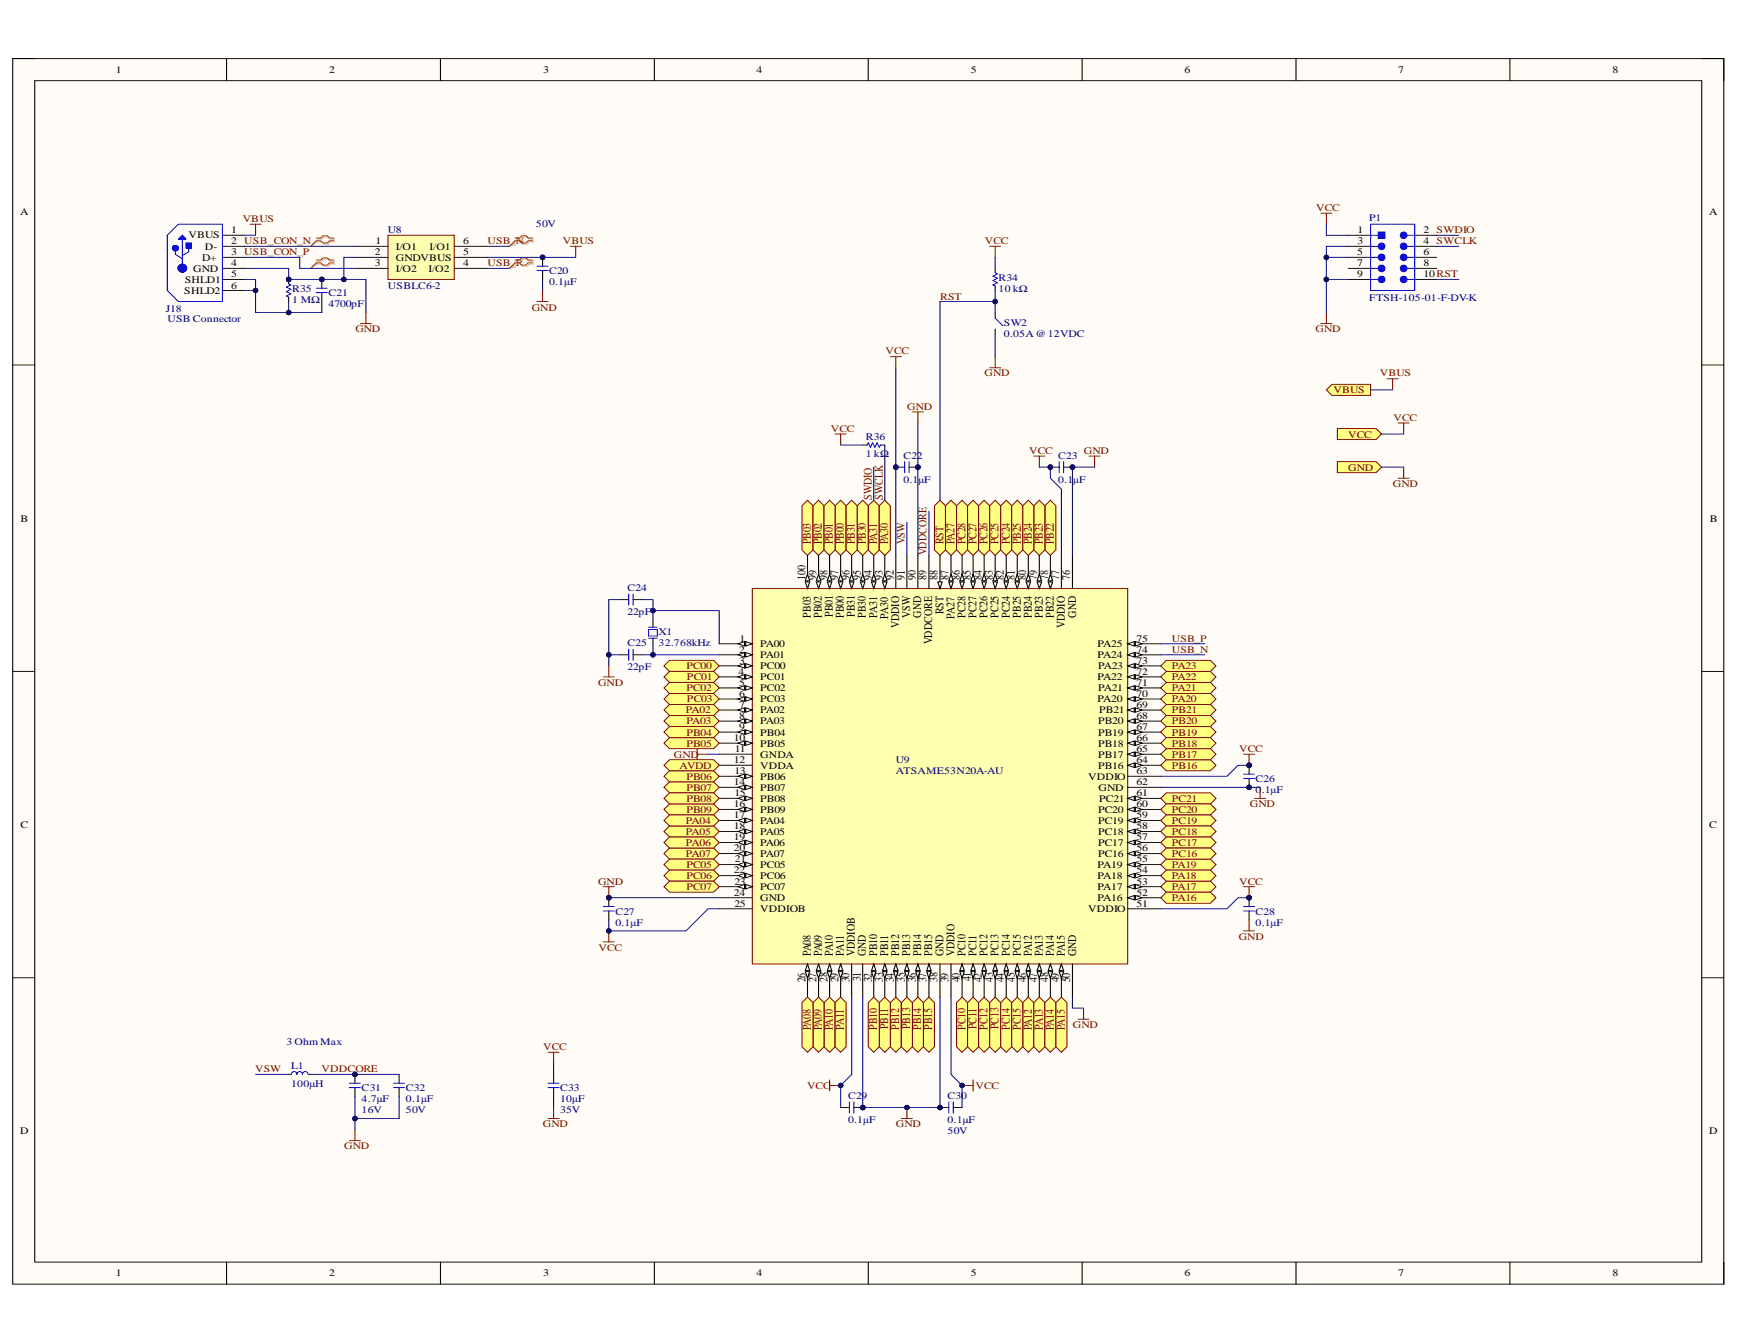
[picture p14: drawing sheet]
<svg xmlns="http://www.w3.org/2000/svg" width="279mm" height="216mm" viewBox="0 0 279 216" stroke-linecap="round" stroke-linejoin="round" font-family="sans-serif">
<defs><g id="words">
<g font-size="1.9" fill="#800000">
<text x="140.1" y="80.3" transform="rotate(-90 140.1 80.3)">SWDIO</text>
<text x="141.8" y="80.3" transform="rotate(-90 141.8 80.3)">SWCLK</text>
<text x="130.3" y="87.5" transform="rotate(-90 130.3 87.5)">PB03</text>
<text x="132" y="87.5" transform="rotate(-90 132 87.5)">PB02</text>
<text x="133.8" y="87.5" transform="rotate(-90 133.8 87.5)">PB01</text>
<text x="135.6" y="87.5" transform="rotate(-90 135.6 87.5)">PB00</text>
<text x="137.4" y="87.5" transform="rotate(-90 137.4 87.5)">PB31</text>
<text x="139.1" y="87.5" transform="rotate(-90 139.1 87.5)">PB30</text>
<text x="140.9" y="87.5" transform="rotate(-90 140.9 87.5)">PA31</text>
<text x="142.7" y="87.5" transform="rotate(-90 142.7 87.5)">PA30</text>
<text x="145.4" y="87.5" transform="rotate(-90 145.4 87.5)">VSW</text>
<text x="148.9" y="89.2" transform="rotate(-90 148.9 89.2)">VDDCORE</text>
<text x="151.6" y="87.5" transform="rotate(-90 151.6 87.5)">RST</text>
<text x="153.3" y="87.5" transform="rotate(-90 153.3 87.5)">PA27</text>
<text x="155.1" y="87.5" transform="rotate(-90 155.1 87.5)">PC28</text>
<text x="156.9" y="87.5" transform="rotate(-90 156.9 87.5)">PC27</text>
<text x="158.7" y="87.5" transform="rotate(-90 158.7 87.5)">PC26</text>
<text x="160.4" y="87.5" transform="rotate(-90 160.4 87.5)">PC25</text>
<text x="162.2" y="87.5" transform="rotate(-90 162.2 87.5)">PC24</text>
<text x="164" y="87.5" transform="rotate(-90 164 87.5)">PB25</text>
<text x="165.8" y="87.5" transform="rotate(-90 165.8 87.5)">PB24</text>
<text x="167.6" y="87.5" transform="rotate(-90 167.6 87.5)">PB23</text>
<text x="169.3" y="87.5" transform="rotate(-90 169.3 87.5)">PB22</text>
<text x="130.3" y="165.5" transform="rotate(-90 130.3 165.5)">PA08</text>
<text x="132" y="165.5" transform="rotate(-90 132 165.5)">PA09</text>
<text x="133.8" y="165.5" transform="rotate(-90 133.8 165.5)">PA10</text>
<text x="135.6" y="165.4" transform="rotate(-90 135.6 165.4)">PA11</text>
<text x="140.9" y="165.4" transform="rotate(-90 140.9 165.4)">PB10</text>
<text x="142.7" y="165.4" transform="rotate(-90 142.7 165.4)">PB11</text>
<text x="144.5" y="165.4" transform="rotate(-90 144.5 165.4)">PB12</text>
<text x="146.2" y="165.4" transform="rotate(-90 146.2 165.4)">PB13</text>
<text x="148" y="165.4" transform="rotate(-90 148 165.4)">PB14</text>
<text x="149.8" y="165.4" transform="rotate(-90 149.8 165.4)">PB15</text>
<text x="155.1" y="165.4" transform="rotate(-90 155.1 165.4)">PC10</text>
<text x="156.9" y="165.4" transform="rotate(-90 156.9 165.4)">PC11</text>
<text x="158.7" y="165.4" transform="rotate(-90 158.7 165.4)">PC12</text>
<text x="160.4" y="165.4" transform="rotate(-90 160.4 165.4)">PC13</text>
<text x="162.2" y="165.4" transform="rotate(-90 162.2 165.4)">PC14</text>
<text x="164" y="165.4" transform="rotate(-90 164 165.4)">PC15</text>
<text x="165.8" y="165.5" transform="rotate(-90 165.8 165.5)">PA12</text>
<text x="167.6" y="165.4" transform="rotate(-90 167.6 165.4)">PA13</text>
<text x="169.3" y="165.5" transform="rotate(-90 169.3 165.5)">PA14</text>
<text x="171.1" y="165.5" transform="rotate(-90 171.1 165.5)">PA15</text>
</g>
<g font-size="1.9">
<text x="129.4" y="93.1" transform="rotate(-90 129.4 93.1)">100</text>
<text x="131.2" y="93.1" transform="rotate(-90 131.2 93.1)">99</text>
<text x="133" y="93.1" transform="rotate(-90 133 93.1)">98</text>
<text x="134.7" y="93.1" transform="rotate(-90 134.7 93.1)">97</text>
<text x="136.5" y="93.1" transform="rotate(-90 136.5 93.1)">96</text>
<text x="138.3" y="93.1" transform="rotate(-90 138.3 93.1)">95</text>
<text x="140.1" y="93.1" transform="rotate(-90 140.1 93.1)">94</text>
<text x="141.8" y="93.1" transform="rotate(-90 141.8 93.1)">93</text>
<text x="143.6" y="93.1" transform="rotate(-90 143.6 93.1)">92</text>
<text x="145.4" y="93.1" transform="rotate(-90 145.4 93.1)">91</text>
<text x="147.2" y="93.1" transform="rotate(-90 147.2 93.1)">90</text>
<text x="148.9" y="93.1" transform="rotate(-90 148.9 93.1)">89</text>
<text x="150.6" y="93.1" transform="rotate(-90 150.6 93.1)">88</text>
<text x="152.4" y="93.1" transform="rotate(-90 152.4 93.1)">87</text>
<text x="154.2" y="93.1" transform="rotate(-90 154.2 93.1)">86</text>
<text x="156" y="93.1" transform="rotate(-90 156 93.1)">85</text>
<text x="157.7" y="93.1" transform="rotate(-90 157.7 93.1)">84</text>
<text x="159.5" y="93.1" transform="rotate(-90 159.5 93.1)">83</text>
<text x="161.3" y="93.1" transform="rotate(-90 161.3 93.1)">82</text>
<text x="163.1" y="93.1" transform="rotate(-90 163.1 93.1)">81</text>
<text x="164.8" y="93.1" transform="rotate(-90 164.8 93.1)">80</text>
<text x="166.6" y="93.1" transform="rotate(-90 166.6 93.1)">79</text>
<text x="168.4" y="93.1" transform="rotate(-90 168.4 93.1)">78</text>
<text x="170.2" y="93.1" transform="rotate(-90 170.2 93.1)">77</text>
<text x="171.9" y="93.1" transform="rotate(-90 171.9 93.1)">76</text>
<text x="130.3" y="99.2" transform="rotate(-90 130.3 99.2)">PB03</text>
<text x="132" y="99.3" transform="rotate(-90 132 99.3)">PB02</text>
<text x="133.8" y="99.1" transform="rotate(-90 133.8 99.1)">PB01</text>
<text x="135.6" y="99.3" transform="rotate(-90 135.6 99.3)">PB00</text>
<text x="137.4" y="99.1" transform="rotate(-90 137.4 99.1)">PB31</text>
<text x="139.1" y="99.3" transform="rotate(-90 139.1 99.3)">PB30</text>
<text x="140.9" y="99.2" transform="rotate(-90 140.9 99.2)">PA31</text>
<text x="142.7" y="99.4" transform="rotate(-90 142.7 99.4)">PA30</text>
<text x="144.5" y="100.9" transform="rotate(-90 144.5 100.9)">VDDIO</text>
<text x="146.2" y="99.3" transform="rotate(-90 146.2 99.3)">VSW</text>
<text x="148" y="99.2" transform="rotate(-90 148 99.2)">GND</text>
<text x="151.6" y="98.7" transform="rotate(-90 151.6 98.7)">RST</text>
<text x="153.3" y="99.4" transform="rotate(-90 153.3 99.4)">PA27</text>
<text x="155.1" y="99.3" transform="rotate(-90 155.1 99.3)">PC28</text>
<text x="156.9" y="99.3" transform="rotate(-90 156.9 99.3)">PC27</text>
<text x="158.7" y="99.3" transform="rotate(-90 158.7 99.3)">PC26</text>
<text x="160.4" y="99.2" transform="rotate(-90 160.4 99.2)">PC25</text>
<text x="162.2" y="99.3" transform="rotate(-90 162.2 99.3)">PC24</text>
<text x="164" y="99.2" transform="rotate(-90 164 99.2)">PB25</text>
<text x="165.8" y="99.3" transform="rotate(-90 165.8 99.3)">PB24</text>
<text x="167.6" y="99.2" transform="rotate(-90 167.6 99.2)">PB23</text>
<text x="169.3" y="99.3" transform="rotate(-90 169.3 99.3)">PB22</text>
<text x="171.1" y="100.9" transform="rotate(-90 171.1 100.9)">VDDIO</text>
<text x="172.9" y="99.2" transform="rotate(-90 172.9 99.2)">GND</text>
<text x="149.8" y="103.5" transform="rotate(-90 149.8 103.5)">VDDCORE</text>
<text x="130.3" y="153.6" transform="rotate(-90 130.3 153.6)">PA08</text>
<text x="132" y="153.6" transform="rotate(-90 132 153.6)">PA09</text>
<text x="133.8" y="153.6" transform="rotate(-90 133.8 153.6)">PA10</text>
<text x="135.6" y="153.6" transform="rotate(-90 135.6 153.6)">PA11</text>
<text x="137.4" y="153.6" transform="rotate(-90 137.4 153.6)">VDDIOB</text>
<text x="139.1" y="153.6" transform="rotate(-90 139.1 153.6)">GND</text>
<text x="140.9" y="153.6" transform="rotate(-90 140.9 153.6)">PB10</text>
<text x="142.7" y="153.6" transform="rotate(-90 142.7 153.6)">PB11</text>
<text x="144.5" y="153.6" transform="rotate(-90 144.5 153.6)">PB12</text>
<text x="146.2" y="153.6" transform="rotate(-90 146.2 153.6)">PB13</text>
<text x="148" y="153.6" transform="rotate(-90 148 153.6)">PB14</text>
<text x="149.8" y="153.6" transform="rotate(-90 149.8 153.6)">PB15</text>
<text x="151.6" y="153.6" transform="rotate(-90 151.6 153.6)">GND</text>
<text x="153.3" y="153.6" transform="rotate(-90 153.3 153.6)">VDDIO</text>
<text x="155.1" y="153.6" transform="rotate(-90 155.1 153.6)">PC10</text>
<text x="156.9" y="153.6" transform="rotate(-90 156.9 153.6)">PC11</text>
<text x="158.7" y="153.6" transform="rotate(-90 158.7 153.6)">PC12</text>
<text x="160.4" y="153.6" transform="rotate(-90 160.4 153.6)">PC13</text>
<text x="162.2" y="153.6" transform="rotate(-90 162.2 153.6)">PC14</text>
<text x="164" y="153.6" transform="rotate(-90 164 153.6)">PC15</text>
<text x="165.8" y="153.6" transform="rotate(-90 165.8 153.6)">PA12</text>
<text x="167.6" y="153.6" transform="rotate(-90 167.6 153.6)">PA13</text>
<text x="169.3" y="153.6" transform="rotate(-90 169.3 153.6)">PA14</text>
<text x="171.1" y="153.6" transform="rotate(-90 171.1 153.6)">PA15</text>
<text x="172.9" y="153.6" transform="rotate(-90 172.9 153.6)">GND</text>
<text x="129.4" y="157.8" transform="rotate(-90 129.4 157.8)">26</text>
<text x="131.2" y="157.8" transform="rotate(-90 131.2 157.8)">27</text>
<text x="133" y="157.7" transform="rotate(-90 133 157.7)">28</text>
<text x="134.7" y="157.8" transform="rotate(-90 134.7 157.8)">29</text>
<text x="136.5" y="157.8" transform="rotate(-90 136.5 157.8)">30</text>
<text x="138.3" y="157.7" transform="rotate(-90 138.3 157.7)">31</text>
<text x="140.1" y="157.8" transform="rotate(-90 140.1 157.8)">32</text>
<text x="141.8" y="157.7" transform="rotate(-90 141.8 157.7)">33</text>
<text x="143.6" y="157.8" transform="rotate(-90 143.6 157.8)">34</text>
<text x="145.4" y="157.7" transform="rotate(-90 145.4 157.7)">35</text>
<text x="147.2" y="157.8" transform="rotate(-90 147.2 157.8)">36</text>
<text x="148.9" y="157.8" transform="rotate(-90 148.9 157.8)">37</text>
<text x="150.6" y="157.7" transform="rotate(-90 150.6 157.7)">38</text>
<text x="152.4" y="157.8" transform="rotate(-90 152.4 157.8)">39</text>
<text x="154.2" y="157.8" transform="rotate(-90 154.2 157.8)">40</text>
<text x="156" y="157.7" transform="rotate(-90 156 157.7)">41</text>
<text x="157.7" y="157.8" transform="rotate(-90 157.7 157.8)">42</text>
<text x="159.5" y="157.7" transform="rotate(-90 159.5 157.7)">43</text>
<text x="161.3" y="157.8" transform="rotate(-90 161.3 157.8)">44</text>
<text x="163.1" y="157.7" transform="rotate(-90 163.1 157.7)">45</text>
<text x="164.8" y="157.8" transform="rotate(-90 164.8 157.8)">46</text>
<text x="166.6" y="157.8" transform="rotate(-90 166.6 157.8)">47</text>
<text x="168.4" y="157.7" transform="rotate(-90 168.4 157.7)">48</text>
<text x="170.2" y="157.8" transform="rotate(-90 170.2 157.8)">49</text>
<text x="171.9" y="157.8" transform="rotate(-90 171.9 157.8)">50</text>
</g>
<g font-size="1.6">
<text x="18.6" y="11.8">1</text>
<text x="52.9" y="11.8">2</text>
<text x="87.3" y="11.8">3</text>
<text x="121.5" y="11.8">4</text>
<text x="156" y="11.8">5</text>
<text x="190.3" y="11.8">6</text>
<text x="224.6" y="11.8">7</text>
<text x="259.1" y="11.8">8</text>
<text x="3.2" y="34.6">A</text>
<text x="274.6" y="34.6">A</text>
<text x="30.3" y="38.3">VBUS</text>
<text x="32.5" y="41.9">D+</text>
<text x="32.9" y="40.1">D-</text>
<text x="37.1" y="37.5">1</text>
<text x="37.1" y="39.2">2</text>
<text x="37.1" y="41">3</text>
<text x="60.2" y="41">2</text>
<text x="60.3" y="39.2">1</text>
<text x="63.6" y="40.1">I/O1</text>
<text x="63.6" y="41.9">GNDVBUS</text>
<text x="69" y="40.1">I/O1</text>
<text x="74.4" y="39.2">6</text>
<text x="74.4" y="41">5</text>
<text x="218" y="41">5</text>
<text x="218.1" y="37.5">1</text>
<text x="218.1" y="39.2">3</text>
<text x="228.7" y="37.5">2</text>
<text x="228.7" y="39.2">4</text>
<text x="228.7" y="41">6</text>
<text x="29.6" y="47.2">SHLD2</text>
<text x="29.7" y="45.4">SHLD1</text>
<text x="31" y="43.6">GND</text>
<text x="37.1" y="42.8">4</text>
<text x="37.1" y="44.6">5</text>
<text x="37.1" y="46.3">6</text>
<text x="60.2" y="42.8">3</text>
<text x="63.6" y="43.6">I/O2</text>
<text x="68.8" y="43.6">I/O2</text>
<text x="74.4" y="42.8">4</text>
<text x="218" y="42.8">7</text>
<text x="218" y="44.6">9</text>
<text x="228.7" y="42.8">8</text>
<text x="228.7" y="44.6">10 RST</text>
<text x="3.3" y="83.8">B</text>
<text x="274.7" y="83.8">B</text>
<text x="118.7" y="104.9">2</text>
<text x="118.7" y="106.7">3</text>
<text x="118.8" y="103.1">1</text>
<text x="122.1" y="103.9">PA00</text>
<text x="122.1" y="105.7">PA01</text>
<text x="122.1" y="107.5">PC00</text>
<text x="176.3" y="105.7">PA24</text>
<text x="176.3" y="103.9">PA25</text>
<text x="176.4" y="107.5">PA23</text>
<text x="182.6" y="106.7">73</text>
<text x="182.6" y="104.9">74</text>
<text x="182.6" y="103.1">75</text>
<text x="118.7" y="108.4">4</text>
<text x="118.7" y="110.2">5</text>
<text x="118.7" y="112">6</text>
<text x="118.7" y="113.7">7</text>
<text x="122.1" y="109.3">PC01</text>
<text x="122.1" y="111.1">PC02</text>
<text x="122.1" y="112.8">PC03</text>
<text x="176.3" y="112.8">PA20</text>
<text x="176.3" y="109.3">PA22</text>
<text x="176.4" y="111.1">PA21</text>
<text x="182.6" y="113.7">69</text>
<text x="182.6" y="112">70</text>
<text x="182.6" y="110.2">71</text>
<text x="182.6" y="108.4">72</text>
<text x="117.9" y="119">10</text>
<text x="118.7" y="115.4">8</text>
<text x="118.7" y="117.2">9</text>
<text x="122.1" y="114.6">PA02</text>
<text x="122.1" y="116.4">PA03</text>
<text x="122.1" y="118.2">PB04</text>
<text x="122.1" y="119.9">PB05</text>
<text x="176.4" y="119.9">PB18</text>
<text x="176.4" y="118.2">PB19</text>
<text x="176.4" y="116.4">PB20</text>
<text x="176.6" y="114.6">PB21</text>
<text x="182.6" y="119">66</text>
<text x="182.6" y="117.2">67</text>
<text x="182.6" y="115.4">68</text>
<text x="117.9" y="122.6">12</text>
<text x="118" y="124.3">13</text>
<text x="118.1" y="120.8">11</text>
<text x="122.1" y="121.7">GNDA</text>
<text x="122.1" y="123.5">VDDA</text>
<text x="122.1" y="125.3">PB06</text>
<text x="174.8" y="125.3">VDDIO</text>
<text x="176.4" y="123.5">PB16</text>
<text x="176.4" y="121.7">PB17</text>
<text x="182.6" y="124.3">63</text>
<text x="182.6" y="122.6">64</text>
<text x="182.6" y="120.8">65</text>
<text x="117.9" y="126.1">14</text>
<text x="117.9" y="129.7">16</text>
<text x="117.9" y="131.4">17</text>
<text x="118" y="127.9">15</text>
<text x="122.1" y="127">PB07</text>
<text x="122.1" y="128.8">PB08</text>
<text x="122.1" y="130.6">PB09</text>
<text x="176.4" y="130.6">PC20</text>
<text x="176.5" y="127">GND</text>
<text x="176.6" y="128.8">PC21</text>
<text x="182.6" y="131.4">59</text>
<text x="182.6" y="129.7">60</text>
<text x="182.6" y="127.9">61</text>
<text x="182.6" y="126.1">62</text>
<text x="3.3" y="133">C</text>
<text x="117.9" y="133.2">18</text>
<text x="117.9" y="135">19</text>
<text x="117.9" y="136.8">20</text>
<text x="122.1" y="132.4">PA04</text>
<text x="122.1" y="134.1">PA05</text>
<text x="122.1" y="135.9">PA06</text>
<text x="122.1" y="137.7">PA07</text>
<text x="176.4" y="137.7">PC16</text>
<text x="176.4" y="135.9">PC17</text>
<text x="176.4" y="134.1">PC18</text>
<text x="176.4" y="132.4">PC19</text>
<text x="182.6" y="136.8">56</text>
<text x="182.6" y="135">57</text>
<text x="182.6" y="133.2">58</text>
<text x="274.6" y="133">C</text>
<text x="117.9" y="140.3">22</text>
<text x="117.9" y="143.9">24</text>
<text x="118" y="142.1">23</text>
<text x="118.1" y="138.5">21</text>
<text x="122.1" y="139.5">PC05</text>
<text x="122.1" y="141.2">PC06</text>
<text x="122.1" y="142.9">PC07</text>
<text x="176.3" y="142.9">PA17</text>
<text x="176.3" y="141.2">PA18</text>
<text x="176.3" y="139.5">PA19</text>
<text x="182.6" y="143.9">52</text>
<text x="182.6" y="142.1">53</text>
<text x="182.6" y="140.3">54</text>
<text x="182.6" y="138.5">55</text>
<text x="118" y="145.6">25</text>
<text x="122.1" y="144.7">GND</text>
<text x="122.1" y="146.5">VDDIOB</text>
<text x="174.8" y="146.5">VDDIO</text>
<text x="176.3" y="144.7">PA16</text>
<text x="182.6" y="145.6">51</text>
<text x="3.2" y="182.2">D</text>
<text x="274.6" y="182.2">D</text>
<text x="18.6" y="205">1</text>
<text x="52.9" y="205">2</text>
<text x="87.3" y="205">3</text>
<text x="121.5" y="205">4</text>
<text x="156" y="205">5</text>
<text x="190.3" y="205">6</text>
<text x="224.6" y="205">7</text>
<text x="259.1" y="205">8</text>
</g>
<g font-size="1.6" fill="#800000">
<text x="39" y="35.7">VBUS</text>
<text x="211.4" y="33.9">VCC</text>
<text x="39.2" y="39.2">USB_CON_N</text>
<text x="39.2" y="41">USB_CON_P</text>
<text x="78.3" y="39.2">USB_N</text>
<text x="90.4" y="39.2">VBUS</text>
<text x="158.2" y="39.2">VCC</text>
<text x="230.8" y="37.5">SWDIO</text>
<text x="230.8" y="39.2">SWCLK</text>
<text x="78.3" y="42.8">USB_P</text>
<text x="57.1" y="53.4">GND</text>
<text x="85.4" y="49.9">GND</text>
<text x="151.1" y="48.1">RST</text>
<text x="211.4" y="53.4">GND</text>
<text x="142.3" y="56.9">VCC</text>
<text x="145.7" y="65.8">GND</text>
<text x="158.2" y="60.5">GND</text>
<text x="214.2" y="63.2">VBUS</text>
<text x="221.7" y="60.5">VBUS</text>
<text x="133.5" y="69.4">VCC</text>
<text x="216.6" y="70.3">VCC</text>
<text x="223.9" y="67.6">VCC</text>
<text x="165.4" y="72.9">VCC</text>
<text x="174.1" y="72.9">GND</text>
<text x="216.6" y="75.6">GND</text>
<text x="223.8" y="78.2">GND</text>
<text x="110.3" y="107.5">PC00</text>
<text x="188.3" y="107.5">PA23</text>
<text x="188.3" y="103.1">USB_P</text>
<text x="188.3" y="104.9">USB_N</text>
<text x="96.1" y="110.2">GND</text>
<text x="110.3" y="111.1">PC02</text>
<text x="110.4" y="109.3">PC01</text>
<text x="110.4" y="112.8">PC03</text>
<text x="188.3" y="111.1">PA21</text>
<text x="188.3" y="112.8">PA20</text>
<text x="188.3" y="109.3">PA22</text>
<text x="110.2" y="114.6">PA02</text>
<text x="110.3" y="116.4">PA03</text>
<text x="110.3" y="119.9">PB05</text>
<text x="110.3" y="118.2">PB04</text>
<text x="188.3" y="114.6">PB21</text>
<text x="188.3" y="116.4">PB20</text>
<text x="188.3" y="118.2">PB19</text>
<text x="188.3" y="119.9">PB18</text>
<text x="108.3" y="121.7">GND</text>
<text x="109.2" y="123.5">AVDD</text>
<text x="110.3" y="125.3">PB06</text>
<text x="188.3" y="123.5">PB16</text>
<text x="188.3" y="121.7">PB17</text>
<text x="199.1" y="120.8">VCC</text>
<text x="110.3" y="127">PB07</text>
<text x="110.3" y="130.6">PB09</text>
<text x="110.3" y="128.8">PB08</text>
<text x="188.3" y="128.8">PC21</text>
<text x="188.3" y="130.6">PC20</text>
<text x="200.8" y="129.7">GND</text>
<text x="110.2" y="137.7">PA07</text>
<text x="110.2" y="134.1">PA05</text>
<text x="110.2" y="132.4">PA04</text>
<text x="110.2" y="135.9">PA06</text>
<text x="188.3" y="132.4">PC19</text>
<text x="188.3" y="134.1">PC18</text>
<text x="188.3" y="135.9">PC17</text>
<text x="188.3" y="137.7">PC16</text>
<text x="96.1" y="142.1">GND</text>
<text x="110.3" y="139.5">PC05</text>
<text x="110.3" y="141.2">PC06</text>
<text x="110.3" y="142.9">PC07</text>
<text x="188.3" y="142.9">PA17</text>
<text x="188.3" y="139.5">PA19</text>
<text x="188.3" y="141.2">PA18</text>
<text x="199.1" y="142.1">VCC</text>
<text x="188.3" y="144.7">PA16</text>
<text x="96.2" y="152.7">VCC</text>
<text x="199" y="151">GND</text>
<text x="172.4" y="165.2">GND</text>
<text x="41" y="172.3">VSW</text>
<text x="51.7" y="172.3">VDDCORE</text>
<text x="87.3" y="168.7">VCC</text>
<text x="129.7" y="174.9">VCC</text>
<text x="156.7" y="174.9">VCC</text>
<text x="55.3" y="184.6">GND</text>
<text x="87.2" y="181.1">GND</text>
<text x="144" y="181.1">GND</text>
</g>
<g font-size="1.6" fill="#000080">
<text x="220" y="35.5">P1</text>
<text x="62.3" y="37.5">U8</text>
<text x="86.1" y="36.5">50V</text>
<text x="46.9" y="46.9">R35</text>
<text x="52.8" y="47.5">C21</text>
<text x="62.3" y="46.3">USBLC6-2</text>
<text x="88.2" y="45.8">0.1µF</text>
<text x="88.2" y="44">C20</text>
<text x="160.4" y="46.9">10 kΩ</text>
<text x="160.4" y="45.1">R34</text>
<text x="26.6" y="50.1">J18</text>
<text x="26.9" y="51.7">USB Connector</text>
<text x="46.9" y="48.6">1 MΩ</text>
<text x="52.8" y="49.3">4700pF</text>
<text x="161.3" y="52.4">SW2</text>
<text x="220" y="48.3">FTSH-105-01-F-DV-K</text>
<text x="161.3" y="54.1">0.05A@12VDC</text>
<text x="139.1" y="70.6">R36</text>
<text x="139.1" y="73.4">1 kΩ</text>
<text x="145.1" y="77.6">0.1</text>
<text x="145.1" y="73.7">C22</text>
<text x="147.5" y="77.6">µF</text>
<text x="170" y="77.6">0.1</text>
<text x="170" y="73.7">C23</text>
<text x="172.4" y="77.6">µF</text>
<text x="100.8" y="94.9">C24</text>
<text x="100.8" y="98.8">22pF</text>
<text x="100.8" y="107.7">22pF</text>
<text x="100.8" y="103.8">C25</text>
<text x="105.8" y="103.8">32.768kHz</text>
<text x="105.8" y="102">X1</text>
<text x="144" y="122.6">U9</text>
<text x="144" y="124.3">ATSAME53N20A-AU</text>
<text x="201.7" y="125.6">C26</text>
<text x="201.7" y="127.4">0.1µF</text>
<text x="98.9" y="148.7">0.1µF</text>
<text x="98.9" y="146.9">C27</text>
<text x="201.7" y="148.7">0.1µF</text>
<text x="201.7" y="146.9">C28</text>
<text x="46" y="167.8">3 Ohm Max</text>
<text x="46.8" y="171.7">L1</text>
<text x="46.8" y="174.6">100µH</text>
<text x="58.1" y="177">4.7µF</text>
<text x="58.1" y="178.8">16V</text>
<text x="58.1" y="175.2">C31</text>
<text x="65.2" y="177">0.1µF</text>
<text x="65.2" y="178.8">50V</text>
<text x="65.2" y="175.2">C32</text>
<text x="90" y="177">10µF</text>
<text x="90" y="178.8">35V</text>
<text x="90" y="175.2">C33</text>
<text x="136.3" y="176.5">C29</text>
<text x="152.2" y="176.5">C30</text>
<text x="136.3" y="180.4">0.1µF</text>
<text x="152.2" y="180.4">0.1µF</text>
<text x="152.2" y="182.2">50V</text>
</g>
</g></defs>
<path d="M2 9.4h275v196.9h-275z" fill-rule="evenodd" fill="#fffcf8"/>
<path d="M2 9.4h275v196.9h-275z" fill="none" stroke="#000" stroke-width=".16"/>
<path d="M5.6 13h267.8v189.7h-267.8z" fill-rule="evenodd" fill="#fffcf8"/>
<g fill="none" stroke="#000" stroke-width=".16">
<path d="M2 9.4h3.6M5.6 13h267.8v189.7h-267.8zM36.4 9.4v3.6M70.8 9.4v3.6M105.1 9.4v3.6M139.5 9.4v3.6M173.9 9.4v3.6M208.2 9.4v3.6M242.6 9.4v3.6M273.4 9.4h3.6v3.6M2 58.6h3.6M273.4 58.6h3.6"/>
<path d="M2 107.9h3.6M273.4 107.9h3.6M2 157.1h3.6M273.4 157.1h3.6M36.4 202.7v3.6M70.8 202.7v3.6M105.1 202.7v3.6M139.5 202.7v3.6M173.9 202.7v3.6M208.2 202.7v3.6M242.6 202.7v3.6M277 202.7v3.6"/>
</g>
<path d="M186.5 142.4l.9-.8h7.1l.9 .8-.9 .9h-7.1z" fill-rule="evenodd" fill="#ffff80"/>
<path d="M186.5 142.4l.9-.8h7.1l.9 .8-.9 .9h-7.1z" fill="none" stroke="#800000" stroke-width=".16"/>
<path d="M187.4 143.3h7.1l.9 .9-.9 .9h-7.1l-.9-.9z" fill-rule="evenodd" fill="#ffff80"/>
<path d="M187.4 143.3h7.1l.9 .9-.9 .9h-7.1l-.9-.9z" fill="none" stroke="#800000" stroke-width=".16"/>
<path d="M186.5 138.9l.9-.9h7.1l.9 .9-.9 .9h-7.1z" fill-rule="evenodd" fill="#ffff80"/>
<path d="M186.5 138.9l.9-.9h7.1l.9 .9-.9 .9h-7.1z" fill="none" stroke="#800000" stroke-width=".16"/>
<path d="M187.4 109.6h7.1l.9 .9-.9 .9h-7.1l-.9-.9z" fill-rule="evenodd" fill="#ffff80"/>
<path d="M187.4 109.6h7.1l.9 .9-.9 .9h-7.1l-.9-.9z" fill="none" stroke="#800000" stroke-width=".16"/>
<path d="M151 80.4l.9 .8v7.1l-.9 .9-.9-.9v-7.1z" fill-rule="evenodd" fill="#ffff80"/>
<path d="M151 80.4l.9 .8v7.1l-.9 .9-.9-.9v-7.1z" fill="none" stroke="#800000" stroke-width=".16"/>
<path d="M167.9 81.2l.9-.8 .8 .8v7.1l-.8 .9-.9-.9z" fill-rule="evenodd" fill="#ffff80"/>
<path d="M167.9 81.2l.9-.8 .8 .8v7.1l-.8 .9-.9-.9z" fill="none" stroke="#800000" stroke-width=".16"/>
<path d="M166.1 81.2l.9-.8 .9 .8v7.1l-.9 .9-.9-.9z" fill-rule="evenodd" fill="#ffff80"/>
<path d="M166.1 81.2l.9-.8 .9 .8v7.1l-.9 .9-.9-.9z" fill="none" stroke="#800000" stroke-width=".16"/>
<path d="M140.4 80.4l.9 .8v7.1l-.9 .9-.9-.9v-7.1z" fill-rule="evenodd" fill="#ffff80"/>
<path d="M140.4 80.4l.9 .8v7.1l-.9 .9-.9-.9v-7.1z" fill="none" stroke="#800000" stroke-width=".16"/>
<path d="M186.5 112.3l.9-.9h7.1l.9 .9-.9 .9h-7.1z" fill-rule="evenodd" fill="#ffff80"/>
<path d="M186.5 112.3l.9-.9h7.1l.9 .9-.9 .9h-7.1z" fill="none" stroke="#800000" stroke-width=".16"/>
<path d="M186.5 108.7l.9-.8h7.1l.9 .8-.9 .9h-7.1z" fill-rule="evenodd" fill="#ffff80"/>
<path d="M186.5 108.7l.9-.8h7.1l.9 .8-.9 .9h-7.1z" fill="none" stroke="#800000" stroke-width=".16"/>
<path d="M128.9 81.2l.8-.8 .9 .8v7.1l-.9 .9-.8-.9z" fill-rule="evenodd" fill="#ffff80"/>
<path d="M128.9 81.2l.8-.8 .9 .8v7.1l-.9 .9-.8-.9z" fill="none" stroke="#800000" stroke-width=".16"/>
<path d="M141.3 81.2l.9-.8 .8 .8v7.1l-.8 .9-.9-.9z" fill-rule="evenodd" fill="#ffff80"/>
<path d="M141.3 81.2l.9-.8 .8 .8v7.1l-.8 .9-.9-.9z" fill="none" stroke="#800000" stroke-width=".16"/>
<path d="M131.5 80.4l.9 .8v7.1l-.9 .9-.9-.9v-7.1z" fill-rule="evenodd" fill="#ffff80"/>
<path d="M131.5 80.4l.9 .8v7.1l-.9 .9-.9-.9v-7.1z" fill="none" stroke="#800000" stroke-width=".16"/>
<path d="M186.5 107l.9-.9h7.1l.9 .9-.9 .9h-7.1z" fill-rule="evenodd" fill="#ffff80"/>
<path d="M186.5 107l.9-.9h7.1l.9 .9-.9 .9h-7.1z" fill="none" stroke="#800000" stroke-width=".16"/>
<path d="M186.5 140.7l.9-.9h7.1l.9 .9-.9 .9h-7.1z" fill-rule="evenodd" fill="#ffff80"/>
<path d="M186.5 140.7l.9-.9h7.1l.9 .9-.9 .9h-7.1z" fill="none" stroke="#800000" stroke-width=".16"/>
<path d="M151.9 81.2l.9-.8 .9 .8v7.1l-.9 .9-.9-.9z" fill-rule="evenodd" fill="#ffff80"/>
<path d="M151.9 81.2l.9-.8 .9 .8v7.1l-.9 .9-.9-.9z" fill="none" stroke="#800000" stroke-width=".16"/>
<path d="M134.2 81.2l.9-.8 .8 .8v7.1l-.8 .9-.9-.9z" fill-rule="evenodd" fill="#ffff80"/>
<path d="M134.2 81.2l.9-.8 .8 .8v7.1l-.8 .9-.9-.9z" fill="none" stroke="#800000" stroke-width=".16"/>
<path d="M132.4 81.2l.9-.8 .9 .8v7.1l-.9 .9-.9-.9z" fill-rule="evenodd" fill="#ffff80"/>
<path d="M132.4 81.2l.9-.8 .9 .8v7.1l-.9 .9-.9-.9z" fill="none" stroke="#800000" stroke-width=".16"/>
<path d="M186.5 122.9l.9-.9h7.1l.9 .9-.9 .9h-7.1z" fill-rule="evenodd" fill="#ffff80"/>
<path d="M186.5 122.9l.9-.9h7.1l.9 .9-.9 .9h-7.1z" fill="none" stroke="#800000" stroke-width=".16"/>
<path d="M187.4 120.3h7.1l.9 .9-.9 .8h-7.1l-.9-.8z" fill-rule="evenodd" fill="#ffff80"/>
<path d="M187.4 120.3h7.1l.9 .9-.9 .8h-7.1l-.9-.8z" fill="none" stroke="#800000" stroke-width=".16"/>
<path d="M137.7 81.2l.9-.8 .9 .8v7.1l-.9 .9-.9-.9z" fill-rule="evenodd" fill="#ffff80"/>
<path d="M137.7 81.2l.9-.8 .9 .8v7.1l-.9 .9-.9-.9z" fill="none" stroke="#800000" stroke-width=".16"/>
<path d="M135.9 81.2l.9-.8 .9 .8v7.1l-.9 .9-.9-.9z" fill-rule="evenodd" fill="#ffff80"/>
<path d="M135.9 81.2l.9-.8 .9 .8v7.1l-.9 .9-.9-.9z" fill="none" stroke="#800000" stroke-width=".16"/>
<path d="M62.3 37.8h10.7v7.1h-10.7z" fill-rule="evenodd" fill="#ffffb0"/>
<path d="M62.3 37.8h10.7v7.1h-10.7z" fill="none" stroke="#800000" stroke-width=".16"/>
<path d="M57 39.6h5.3M73 39.6h5.3M57 43.1h5.3M57 41.3h5.3M73 43.1h5.3M73 41.3h5.3" fill="none" stroke="#000" stroke-width=".16"/>
<circle cx="51.7" cy="44.9" r=".36" fill="#000080"/>
<circle cx="51.7" cy="44.9" r=".36" fill="none" stroke="#000080" stroke-width=".16"/>
<path d="M51.7 44.9v1.4" fill="none" stroke="#000" stroke-width=".16"/>
<circle cx="51.7" cy="44.9" r=".36" fill="#000080"/>
<circle cx="51.7" cy="44.9" r=".36" fill="none" stroke="#000080" stroke-width=".16"/>
<path d="M51.7 47v1.4" fill="none" stroke="#000" stroke-width=".16"/>
<path d="M50.8 47h1.8M50.8 46.3h1.8" fill="none" stroke="#00f" stroke-width=".16"/>
<circle cx="46.4" cy="44.9" r=".36" fill="#000080"/>
<circle cx="46.4" cy="44.9" r=".36" fill="none" stroke="#000080" stroke-width=".16"/>
<path d="M46.4 44.9v.7M46.4 47.7v.7" fill="none" stroke="#000" stroke-width=".16"/>
<circle cx="46.4" cy="44.9" r=".36" fill="#000080"/>
<circle cx="46.4" cy="44.9" r=".36" fill="none" stroke="#000080" stroke-width=".16"/>
<path d="M46.4 45.6l.3 .2-.7 .3 .7 .4-.7 .3 .7 .4-.7 .3 .4 .2" fill="none" stroke="#00f" stroke-width=".16"/>
<circle cx="87.2" cy="41.3" r=".36" fill="#000080"/>
<circle cx="87.2" cy="41.3" r=".36" fill="none" stroke="#000080" stroke-width=".16"/>
<path d="M87.2 41.3v1.5" fill="none" stroke="#000" stroke-width=".16"/>
<circle cx="87.2" cy="41.3" r=".36" fill="#000080"/>
<circle cx="87.2" cy="41.3" r=".36" fill="none" stroke="#000080" stroke-width=".16"/>
<path d="M216.6 37.8h3.6M216.6 39.6h3.6M227.3 37.8h3.5M227.3 39.6h3.5M87.2 43.5v1.4M216.6 41.3h3.6M216.6 43.1h3.6M216.6 44.9h3.6M227.3 41.3h3.5M227.3 43.1h3.5M227.3 44.9h3.5" fill="none" stroke="#000" stroke-width=".16"/>
<path d="M220.2 39.6h1.2M86.3 43.5h1.8M86.3 42.8h1.8" fill="none" stroke="#00f" stroke-width=".16"/>
<path d="M91.6 39.6h1.8M92.5 39.6v1.7M57.9 52h1.8M58.8 50.2v1.8M86.3 48.4h1.8M87.2 46.7v1.7" fill="none" stroke="#800000" stroke-width=".16"/>
<path d="M51 38.4h.7l.4-.3h.7l.3 .3h.7M53.8 38.9h-.7l-.3 .3h-.7l-.4-.3h-.7l-1.1 .7M82.9 38.4h.7l.4-.3h.7l.3 .3h.8M85.8 38.9h-.8l-.3 .3h-.7l-.4-.3h-.7l-1 .7M51 42h.7l.4-.4h.7l.3 .4h.7M53.8 42.4h-.7l-.3 .4h-.7l-.4-.4h-.7l-1.1 .7M82.9 42h.7l.4-.4h.7l.3 .4h.8M85.8 42.4h-.8l-.3 .4h-.7l-.4-.4h-.7l-1 .7" fill="none" stroke="#d0a19e" stroke-width=".16"/>
<path d="M50.8 38.2h.7l.4-.3h.7l.3 .3h.7M53.6 38.7h-.7l-.3 .3h-.7l-.4-.3h-.7l-.9 .9M82.7 38.2h.7l.4-.3h.7l.4 .3h.7M85.6 38.7h-.7l-.4 .3h-.7l-.4-.3h-.7l-.8 .9M50.8 41.8h.7l.4-.4h.7l.3 .4h.7M53.6 42.2h-.7l-.3 .4h-.7l-.4-.4h-.7l-.9 .9M82.7 41.8h.7l.4-.4h.7l.4 .4h.7M85.6 42.2h-.7l-.4 .4h-.7l-.4-.4h-.7l-.8 .9" fill="none" stroke="#f00" stroke-width=".16"/>
<circle cx="222" cy="39.6" r=".53" fill="#00f"/>
<g fill="none" stroke="#00f" stroke-width=".16">
<path d="M226 39.6h1.3"/>
<circle cx="222" cy="39.6" r=".53"/>
</g>
<circle cx="225.5" cy="39.6" r=".53" fill="#00f"/>
<g fill="none" stroke="#00f" stroke-width=".16">
<path d="M220.2 37.8h1.2M226 37.8h1.3"/>
<circle cx="225.5" cy="39.6" r=".53"/>
</g>
<circle cx="225.5" cy="37.8" r=".53" fill="#00f"/>
<g fill="none" stroke="#00f" stroke-width=".16">
<path d="M220.2 36h7.1v10.7h-7.1zM220.2 43.1h1.2"/>
<circle cx="225.5" cy="37.8" r=".53"/>
</g>
<circle cx="222" cy="43.1" r=".53" fill="#00f"/>
<g fill="none" stroke="#00f" stroke-width=".16">
<path d="M226 43.1h1.3"/>
<circle cx="222" cy="43.1" r=".53"/>
</g>
<circle cx="225.5" cy="43.1" r=".53" fill="#00f"/>
<g fill="none" stroke="#00f" stroke-width=".16">
<path d="M220.2 41.3h1.2"/>
<circle cx="225.5" cy="43.1" r=".53"/>
</g>
<circle cx="222" cy="41.3" r=".53" fill="#00f"/>
<g fill="none" stroke="#00f" stroke-width=".16">
<path d="M226 41.3h1.3"/>
<circle cx="222" cy="41.3" r=".53"/>
</g>
<circle cx="225.5" cy="41.3" r=".53" fill="#00f"/>
<g fill="none" stroke="#00f" stroke-width=".16">
<path d="M220.2 44.9h1.2"/>
<circle cx="225.5" cy="41.3" r=".53"/>
</g>
<circle cx="222" cy="44.9" r=".53" fill="#00f"/>
<g fill="none" stroke="#00f" stroke-width=".16">
<path d="M226 44.9h1.3"/>
<circle cx="222" cy="44.9" r=".53"/>
</g>
<circle cx="225.5" cy="44.9" r=".53" fill="#00f"/>
<circle cx="225.5" cy="44.9" r=".53" fill="none" stroke="#00f" stroke-width=".16"/>
<path d="M221.4 37.3h1.1v1h-1.1z" fill-rule="evenodd" fill="#00f"/>
<path d="M221.4 37.3h1.1v1h-1.1zM139.3 71.5l.2-.4 .4 .7 .3-.7 .4 .7 .3-.7 .4 .7 .1-.3" fill="none" stroke="#00f" stroke-width=".16"/>
<path d="M212.2 34.2h1.8M213.1 34.2v1.8M212.2 52h1.8M213.1 50.2v1.8M134.2 69.7h1.7M135.1 69.7v1.8" fill="none" stroke="#800000" stroke-width=".16"/>
<path d="M138.6 71.5h.7M141.4 71.5h.8" fill="none" stroke="#000" stroke-width=".16"/>
<circle cx="200.7" cy="126.5" r=".35" fill="#000080"/>
<circle cx="200.7" cy="126.5" r=".35" fill="none" stroke="#000080" stroke-width=".16"/>
<circle cx="200.7" cy="122.9" r=".35" fill="#000080"/>
<circle cx="200.7" cy="122.9" r=".35" fill="none" stroke="#000080" stroke-width=".16"/>
<path d="M200.7 125.1v1.4" fill="none" stroke="#000" stroke-width=".16"/>
<circle cx="200.7" cy="126.5" r=".35" fill="#000080"/>
<circle cx="200.7" cy="126.5" r=".35" fill="none" stroke="#000080" stroke-width=".16"/>
<path d="M200.7 122.9v1.5" fill="none" stroke="#000" stroke-width=".16"/>
<circle cx="200.7" cy="122.9" r=".35" fill="#000080"/>
<circle cx="200.7" cy="122.9" r=".35" fill="none" stroke="#000080" stroke-width=".16"/>
<path d="M199.8 124.4h1.8M199.8 125.1h1.8" fill="none" stroke="#00f" stroke-width=".16"/>
<path d="M199.8 121.2h1.8M200.7 121.2v1.7M201.6 128.3h1.7M202.5 126.5v1.8" fill="none" stroke="#800000" stroke-width=".16"/>
<circle cx="200.7" cy="122.9" r=".35" fill="#000080"/>
<circle cx="200.7" cy="122.9" r=".35" fill="none" stroke="#000080" stroke-width=".16"/>
<circle cx="200.7" cy="144.2" r=".35" fill="#000080"/>
<circle cx="200.7" cy="144.2" r=".35" fill="none" stroke="#000080" stroke-width=".16"/>
<path d="M200.7 144.2v1.4M200.7 146.3v1.5" fill="none" stroke="#000" stroke-width=".16"/>
<circle cx="200.7" cy="144.2" r=".35" fill="#000080"/>
<circle cx="200.7" cy="144.2" r=".35" fill="none" stroke="#000080" stroke-width=".16"/>
<path d="M199.8 145.6h1.8M199.8 146.3h1.8" fill="none" stroke="#00f" stroke-width=".16"/>
<path d="M199.8 149.5h1.8M199.8 142.4h1.8M200.7 142.4v1.8M200.7 147.8v1.7" fill="none" stroke="#800000" stroke-width=".16"/>
<circle cx="200.7" cy="144.2" r=".35" fill="#000080"/>
<circle cx="200.7" cy="144.2" r=".35" fill="none" stroke="#000080" stroke-width=".16"/>
<path d="M88.9 172.6v1.4M88.9 174.7v1.4" fill="none" stroke="#000" stroke-width=".16"/>
<path d="M88.1 174h1.7M88.1 174.7h1.7" fill="none" stroke="#00f" stroke-width=".16"/>
<path d="M143 57.3h1.8M143.9 57.3v1.8M146.6 66.2h1.8M147.5 66.2v1.7M88.1 169h1.7M88.1 179.7h1.7M88.9 169v1.8M88.9 177.9v1.8" fill="none" stroke="#800000" stroke-width=".16"/>
<circle cx="57" cy="172.6" r=".36" fill="#000080"/>
<circle cx="57" cy="172.6" r=".36" fill="none" stroke="#000080" stroke-width=".16"/>
<path d="M57 172.6v1.4M57 174.7v1.4" fill="none" stroke="#000" stroke-width=".16"/>
<circle cx="57" cy="172.6" r=".36" fill="#000080"/>
<circle cx="57" cy="172.6" r=".36" fill="none" stroke="#000080" stroke-width=".16"/>
<path d="M56.1 174h1.8M56.1 174.7h1.8M63.2 174h1.8M63.2 174.7h1.8" fill="none" stroke="#00f" stroke-width=".16"/>
<path d="M64.1 172.6v1.4M64.1 174.7v1.4" fill="none" stroke="#000" stroke-width=".16"/>
<path d="M56.1 183.2h1.8M57 181.5v1.7" fill="none" stroke="#800000" stroke-width=".16"/>
<path d="M213.1 62.6l.9-.9h6.2v1.8h-6.2z" fill-rule="evenodd" fill="#ffff80"/>
<path d="M213.1 62.6l.9-.9h6.2v1.8h-6.2zM222.9 60.9h1.7M223.7 60.9v1.7" fill="none" stroke="#800000" stroke-width=".16"/>
<circle cx="147.5" cy="75" r=".36" fill="#000080"/>
<circle cx="147.5" cy="75" r=".36" fill="none" stroke="#000080" stroke-width=".16"/>
<circle cx="143.9" cy="75" r=".36" fill="#000080"/>
<circle cx="143.9" cy="75" r=".36" fill="none" stroke="#000080" stroke-width=".16"/>
<path d="M146.1 75h1.4" fill="none" stroke="#000" stroke-width=".16"/>
<circle cx="147.5" cy="75" r=".36" fill="#000080"/>
<circle cx="147.5" cy="75" r=".36" fill="none" stroke="#000080" stroke-width=".16"/>
<path d="M143.9 75h1.4" fill="none" stroke="#000" stroke-width=".16"/>
<circle cx="143.9" cy="75" r=".36" fill="#000080"/>
<circle cx="143.9" cy="75" r=".36" fill="none" stroke="#000080" stroke-width=".16"/>
<path d="M28.7 38.3l.6-.5 .5 .5v.2h-1.1zM28.7 38.3h1M29.3 38.5v4.6M29.3 37.9l-.3 .3h.6l-.3-.2M30.3 39.6v.9l-1 .6M35.7 36h-7.1l-1.7 1.8v8.9l1.7 1.7M28.2 40.1v.7l1.1 .8M159.9 43.8l.3 .2-.7 .4 .7 .3-.7 .4 .7 .3-.7 .4 .4 .2M159.9 51.1l1.2 1.2M145.3 74.2v1.7M146.1 74.2v1.7M46.8 172.6a.44 .44 0 0 1 .5-.5 .44 .44 0 0 1 .4 .5 .44 .44 0 0 1 .4-.5 .44 .44 0 0 1 .5 .5 .45 .45 0 0 1 .4-.5 .45 .45 0 0 1 .5 .5" fill="none" stroke="#00f" stroke-width=".16"/>
<path d="M35.7 37.8h3.6M35.7 39.6h3.6M35.7 41.3h3.6M35.7 43.1h3.6M35.7 44.9h3.6M35.7 46.7h3.6M159.9 43.1v.7M159.9 46v.7M159.9 50.2v.9M159.9 52.9v.9M46.4 172.6h.3M49.6 172.6h.3" fill="none" stroke="#000" stroke-width=".16"/>
<path d="M159 39.6h1.8M159.9 39.6v1.7M159 59.1h1.8M159.9 57.3v1.8" fill="none" stroke="#800000" stroke-width=".16"/>
<path d="M29.9 39h.8v.9h-.8z" fill-rule="evenodd" fill="#00f"/>
<path d="M29.9 39h.8v.9h-.8zM35.7 36v12.4h-7.1" fill="none" stroke="#00f" stroke-width=".16"/>
<g fill="none" stroke="#00f" stroke-width=".78">
<circle cx="28.2" cy="39.9" r=".14"/>
<circle cx="29.3" cy="43.1" r=".36"/>
</g>
<path d="M40.2 36h1.7M41.1 36v1.8" fill="none" stroke="#800000" stroke-width=".16"/>
<path d="M214.9 68.8h6.2l.9 .9-.9 .9h-6.2z" fill-rule="evenodd" fill="#ffff80"/>
<path d="M214.9 68.8h6.2l.9 .9-.9 .9h-6.2z" fill="none" stroke="#800000" stroke-width=".16"/>
<path d="M214.9 74.2h6.2l.9 .8-.9 .9h-6.2z" fill-rule="evenodd" fill="#ffff80"/>
<path d="M214.9 74.2h6.2l.9 .8-.9 .9h-6.2zM224.6 67.9h1.8M224.6 76.8h1.8M225.5 67.9v1.8M225.5 75v1.8" fill="none" stroke="#800000" stroke-width=".16"/>
<path d="M120.9 94.5h60.3v60.4h-60.3z" fill-rule="evenodd" fill="#ffffb0"/>
<path d="M120.9 94.5h60.3v60.4h-60.3z" fill="none" stroke="#800000" stroke-width=".16"/>
<path d="M115.6 103.4h5.3" fill="none" stroke="#000" stroke-width=".16"/>
<path d="M119.8 103.1l1.1 .3-1.1 .4z" fill="#f8fcff"/>
<path d="M119.8 103.1l1.1 .3-1.1 .4z" fill="none" stroke="#000" stroke-width=".16"/>
<path d="M118.6 103.4l1-.3v.7z" fill="#f8fcff"/>
<path d="M115.6 105.2h5.3M118.6 103.4l1-.3v.7z" fill="none" stroke="#000" stroke-width=".16"/>
<path d="M119.8 104.8l1.1 .4-1.1 .3z" fill="#f8fcff"/>
<path d="M119.8 104.8l1.1 .4-1.1 .3z" fill="none" stroke="#000" stroke-width=".16"/>
<path d="M118.6 105.2l1-.4v.7z" fill="#f8fcff"/>
<path d="M115.6 107h5.3M118.6 105.2l1-.4v.7z" fill="none" stroke="#000" stroke-width=".16"/>
<path d="M119.8 106.6l1.1 .4-1.1 .3z" fill="#f8fcff"/>
<path d="M119.8 106.6l1.1 .4-1.1 .3z" fill="none" stroke="#000" stroke-width=".16"/>
<path d="M118.6 107l1-.4v.7z" fill="#f8fcff"/>
<path d="M115.6 108.7h5.3M118.6 107l1-.4v.7z" fill="none" stroke="#000" stroke-width=".16"/>
<path d="M119.8 108.4l1.1 .3-1.1 .4z" fill="#f8fcff"/>
<path d="M119.8 108.4l1.1 .3-1.1 .4z" fill="none" stroke="#000" stroke-width=".16"/>
<path d="M118.6 108.7l1-.3v.7z" fill="#f8fcff"/>
<path d="M115.6 110.5h5.3M118.6 108.7l1-.3v.7z" fill="none" stroke="#000" stroke-width=".16"/>
<path d="M119.8 110.2l1.1 .3-1.1 .4z" fill="#f8fcff"/>
<path d="M119.8 110.2l1.1 .3-1.1 .4z" fill="none" stroke="#000" stroke-width=".16"/>
<path d="M118.6 110.5l1-.3v.7z" fill="#f8fcff"/>
<path d="M115.6 112.3h5.3M118.6 110.5l1-.3v.7z" fill="none" stroke="#000" stroke-width=".16"/>
<path d="M119.8 111.9l1.1 .4-1.1 .3z" fill="#f8fcff"/>
<path d="M119.8 111.9l1.1 .4-1.1 .3z" fill="none" stroke="#000" stroke-width=".16"/>
<path d="M118.6 112.3l1-.4v.7z" fill="#f8fcff"/>
<path d="M115.6 114.1h5.3M118.6 112.3l1-.4v.7z" fill="none" stroke="#000" stroke-width=".16"/>
<path d="M119.8 113.7l1.1 .4-1.1 .3z" fill="#f8fcff"/>
<path d="M119.8 113.7l1.1 .4-1.1 .3z" fill="none" stroke="#000" stroke-width=".16"/>
<path d="M118.6 114.1l1-.4v.7z" fill="#f8fcff"/>
<path d="M115.6 115.8h5.3M118.6 114.1l1-.4v.7z" fill="none" stroke="#000" stroke-width=".16"/>
<path d="M119.8 115.5l1.1 .3-1.1 .4z" fill="#f8fcff"/>
<path d="M119.8 115.5l1.1 .3-1.1 .4z" fill="none" stroke="#000" stroke-width=".16"/>
<path d="M118.6 115.8l1-.3v.7z" fill="#f8fcff"/>
<path d="M115.6 117.6h5.3M118.6 115.8l1-.3v.7z" fill="none" stroke="#000" stroke-width=".16"/>
<path d="M119.8 117.3l1.1 .3-1.1 .4z" fill="#f8fcff"/>
<path d="M119.8 117.3l1.1 .3-1.1 .4z" fill="none" stroke="#000" stroke-width=".16"/>
<path d="M118.6 117.6l1-.3v.7z" fill="#f8fcff"/>
<path d="M115.6 119.4h5.3M118.6 117.6l1-.3v.7z" fill="none" stroke="#000" stroke-width=".16"/>
<path d="M119.8 119l1.1 .4-1.1 .3z" fill="#f8fcff"/>
<path d="M119.8 119l1.1 .4-1.1 .3z" fill="none" stroke="#000" stroke-width=".16"/>
<path d="M118.6 119.4l1-.4v.7z" fill="#f8fcff"/>
<path d="M118.6 119.4l1-.4v.7zM115.6 121.2h5.3M115.6 122.9h5.3M115.6 124.7h5.3" fill="none" stroke="#000" stroke-width=".16"/>
<path d="M119.8 124.3l1.1 .4-1.1 .4z" fill="#f8fcff"/>
<path d="M119.8 124.3l1.1 .4-1.1 .4z" fill="none" stroke="#000" stroke-width=".16"/>
<path d="M118.6 124.7l1-.4v.8z" fill="#f8fcff"/>
<path d="M115.6 126.5h5.3M118.6 124.7l1-.4v.8z" fill="none" stroke="#000" stroke-width=".16"/>
<path d="M119.8 126.1l1.1 .4-1.1 .3z" fill="#f8fcff"/>
<path d="M119.8 126.1l1.1 .4-1.1 .3z" fill="none" stroke="#000" stroke-width=".16"/>
<path d="M118.6 126.5l1-.4v.7z" fill="#f8fcff"/>
<path d="M115.6 128.2h5.3M118.6 126.5l1-.4v.7z" fill="none" stroke="#000" stroke-width=".16"/>
<path d="M119.8 127.9l1.1 .3-1.1 .4z" fill="#f8fcff"/>
<path d="M119.8 127.9l1.1 .3-1.1 .4z" fill="none" stroke="#000" stroke-width=".16"/>
<path d="M118.6 128.2l1-.3v.7z" fill="#f8fcff"/>
<path d="M115.6 130h5.3M118.6 128.2l1-.3v.7z" fill="none" stroke="#000" stroke-width=".16"/>
<path d="M119.8 129.7l1.1 .3-1.1 .4z" fill="#f8fcff"/>
<path d="M119.8 129.7l1.1 .3-1.1 .4z" fill="none" stroke="#000" stroke-width=".16"/>
<path d="M118.6 130l1-.3v.7z" fill="#f8fcff"/>
<path d="M115.6 131.8h5.3M118.6 130l1-.3v.7z" fill="none" stroke="#000" stroke-width=".16"/>
<path d="M119.8 131.4l1.1 .4-1.1 .3z" fill="#f8fcff"/>
<path d="M119.8 131.4l1.1 .4-1.1 .3z" fill="none" stroke="#000" stroke-width=".16"/>
<path d="M118.6 131.8l1-.4v.7z" fill="#f8fcff"/>
<path d="M115.6 133.6h5.3M118.6 131.8l1-.4v.7z" fill="none" stroke="#000" stroke-width=".16"/>
<path d="M119.8 133.2l1.1 .4-1.1 .3z" fill="#f8fcff"/>
<path d="M119.8 133.2l1.1 .4-1.1 .3z" fill="none" stroke="#000" stroke-width=".16"/>
<path d="M118.6 133.6l1-.4v.7z" fill="#f8fcff"/>
<path d="M115.6 135.3h5.3M118.6 133.6l1-.4v.7z" fill="none" stroke="#000" stroke-width=".16"/>
<path d="M119.8 135l1.1 .3-1.1 .4z" fill="#f8fcff"/>
<path d="M119.8 135l1.1 .3-1.1 .4z" fill="none" stroke="#000" stroke-width=".16"/>
<path d="M118.6 135.3l1-.3v.7z" fill="#f8fcff"/>
<path d="M115.6 137.1h5.3M118.6 135.3l1-.3v.7z" fill="none" stroke="#000" stroke-width=".16"/>
<path d="M119.8 136.8l1.1 .3-1.1 .4z" fill="#f8fcff"/>
<path d="M119.8 136.8l1.1 .3-1.1 .4z" fill="none" stroke="#000" stroke-width=".16"/>
<path d="M118.6 137.1l1-.3v.7z" fill="#f8fcff"/>
<path d="M115.6 138.9h5.3M118.6 137.1l1-.3v.7z" fill="none" stroke="#000" stroke-width=".16"/>
<path d="M119.8 138.5l1.1 .4-1.1 .3z" fill="#f8fcff"/>
<path d="M119.8 138.5l1.1 .4-1.1 .3z" fill="none" stroke="#000" stroke-width=".16"/>
<path d="M118.6 138.9l1-.4v.7z" fill="#f8fcff"/>
<path d="M118.6 138.9l1-.4v.7zM115.6 140.7h5.3" fill="none" stroke="#000" stroke-width=".16"/>
<path d="M119.8 140.3l1.1 .4-1.1 .3z" fill="#f8fcff"/>
<path d="M119.8 140.3l1.1 .4-1.1 .3z" fill="none" stroke="#000" stroke-width=".16"/>
<path d="M118.6 140.7l1-.4v.7z" fill="#f8fcff"/>
<path d="M115.6 142.4h5.3M118.6 140.7l1-.4v.7z" fill="none" stroke="#000" stroke-width=".16"/>
<path d="M119.8 142.1l1.1 .3-1.1 .4z" fill="#f8fcff"/>
<path d="M119.8 142.1l1.1 .3-1.1 .4z" fill="none" stroke="#000" stroke-width=".16"/>
<path d="M118.6 142.4l1-.3v.7z" fill="#f8fcff"/>
<path d="M115.6 144.2h5.3M115.6 146h5.3M118.6 142.4l1-.3v.7zM129.7 154.9v5.3" fill="none" stroke="#000" stroke-width=".16"/>
<path d="M129.7 154.9l.4 1h-.7z" fill="#f8fcff"/>
<path d="M129.7 154.9l.4 1h-.7z" fill="none" stroke="#000" stroke-width=".16"/>
<path d="M129.4 156.1h.7l-.4 1.1z" fill="#f8fcff"/>
<path d="M129.4 156.1h.7l-.4 1.1zM131.5 154.9v5.3" fill="none" stroke="#000" stroke-width=".16"/>
<path d="M131.5 154.9l.4 1h-.7z" fill="#f8fcff"/>
<path d="M131.5 154.9l.4 1h-.7z" fill="none" stroke="#000" stroke-width=".16"/>
<path d="M131.2 156.1h.7l-.4 1.1z" fill="#f8fcff"/>
<path d="M131.2 156.1h.7l-.4 1.1zM133.3 154.9v5.3" fill="none" stroke="#000" stroke-width=".16"/>
<path d="M133.3 154.9l.3 1h-.7z" fill="#f8fcff"/>
<path d="M133.3 154.9l.3 1h-.7z" fill="none" stroke="#000" stroke-width=".16"/>
<path d="M132.9 156.1h.7l-.3 1.1z" fill="#f8fcff"/>
<path d="M132.9 156.1h.7l-.3 1.1zM135.1 154.9v5.3" fill="none" stroke="#000" stroke-width=".16"/>
<path d="M135.1 154.9l.3 1h-.7z" fill="#f8fcff"/>
<path d="M135.1 154.9l.3 1h-.7z" fill="none" stroke="#000" stroke-width=".16"/>
<path d="M134.7 156.1h.7l-.3 1.1z" fill="#f8fcff"/>
<path d="M134.7 156.1h.7l-.3 1.1zM136.8 154.9v5.3M138.6 154.9v5.3M140.4 154.9v5.3" fill="none" stroke="#000" stroke-width=".16"/>
<path d="M140.4 154.9l.3 1h-.7z" fill="#f8fcff"/>
<path d="M140.4 154.9l.3 1h-.7z" fill="none" stroke="#000" stroke-width=".16"/>
<path d="M140 156.1h.7l-.3 1.1z" fill="#f8fcff"/>
<path d="M140 156.1h.7l-.3 1.1zM142.2 154.9v5.3" fill="none" stroke="#000" stroke-width=".16"/>
<path d="M142.2 154.9l.3 1h-.7z" fill="#f8fcff"/>
<path d="M142.2 154.9l.3 1h-.7z" fill="none" stroke="#000" stroke-width=".16"/>
<path d="M141.8 156.1h.7l-.3 1.1z" fill="#f8fcff"/>
<path d="M141.8 156.1h.7l-.3 1.1zM143.9 154.9v5.3" fill="none" stroke="#000" stroke-width=".16"/>
<path d="M143.9 154.9l.4 1h-.7z" fill="#f8fcff"/>
<path d="M143.9 154.9l.4 1h-.7z" fill="none" stroke="#000" stroke-width=".16"/>
<path d="M143.6 156.1h.7l-.4 1.1z" fill="#f8fcff"/>
<path d="M143.6 156.1h.7l-.4 1.1zM145.7 154.9v5.3" fill="none" stroke="#000" stroke-width=".16"/>
<path d="M145.7 154.9l.4 1h-.8z" fill="#f8fcff"/>
<path d="M145.7 154.9l.4 1h-.8z" fill="none" stroke="#000" stroke-width=".16"/>
<path d="M145.3 156.1h.8l-.4 1.1z" fill="#f8fcff"/>
<path d="M145.3 156.1h.8l-.4 1.1zM147.5 154.9v5.3" fill="none" stroke="#000" stroke-width=".16"/>
<path d="M147.5 154.9l.3 1h-.7z" fill="#f8fcff"/>
<path d="M147.5 154.9l.3 1h-.7z" fill="none" stroke="#000" stroke-width=".16"/>
<path d="M147.1 156.1h.7l-.3 1.1z" fill="#f8fcff"/>
<path d="M147.1 156.1h.7l-.3 1.1zM149.3 154.9v5.3" fill="none" stroke="#000" stroke-width=".16"/>
<path d="M149.3 154.9l.3 1h-.7z" fill="#f8fcff"/>
<path d="M149.3 154.9l.3 1h-.7z" fill="none" stroke="#000" stroke-width=".16"/>
<path d="M148.9 156.1h.7l-.3 1.1z" fill="#f8fcff"/>
<path d="M148.9 156.1h.7l-.3 1.1zM151 154.9v5.3M152.8 154.9v5.3M154.6 154.9v5.3" fill="none" stroke="#000" stroke-width=".16"/>
<path d="M154.6 154.9l.3 1h-.7z" fill="#f8fcff"/>
<path d="M154.6 154.9l.3 1h-.7z" fill="none" stroke="#000" stroke-width=".16"/>
<path d="M154.2 156.1h.7l-.3 1.1z" fill="#f8fcff"/>
<path d="M154.2 156.1h.7l-.3 1.1zM156.3 154.9v5.3" fill="none" stroke="#000" stroke-width=".16"/>
<path d="M156.3 154.9l.4 1h-.7z" fill="#f8fcff"/>
<path d="M156.3 154.9l.4 1h-.7z" fill="none" stroke="#000" stroke-width=".16"/>
<path d="M156 156.1h.7l-.4 1.1z" fill="#f8fcff"/>
<path d="M156 156.1h.7l-.4 1.1zM158.1 154.9v5.3" fill="none" stroke="#000" stroke-width=".16"/>
<path d="M158.1 154.9l.4 1h-.7z" fill="#f8fcff"/>
<path d="M158.1 154.9l.4 1h-.7z" fill="none" stroke="#000" stroke-width=".16"/>
<path d="M157.8 156.1h.7l-.4 1.1z" fill="#f8fcff"/>
<path d="M157.8 156.1h.7l-.4 1.1zM159.9 154.9v5.3" fill="none" stroke="#000" stroke-width=".16"/>
<path d="M159.9 154.9l.3 1h-.7z" fill="#f8fcff"/>
<path d="M159.9 154.9l.3 1h-.7z" fill="none" stroke="#000" stroke-width=".16"/>
<path d="M159.5 156.1h.7l-.3 1.1z" fill="#f8fcff"/>
<path d="M159.5 156.1h.7l-.3 1.1zM161.7 154.9v5.3" fill="none" stroke="#000" stroke-width=".16"/>
<path d="M161.7 154.9l.3 1h-.7z" fill="#f8fcff"/>
<path d="M161.7 154.9l.3 1h-.7z" fill="none" stroke="#000" stroke-width=".16"/>
<path d="M161.3 156.1h.7l-.3 1.1z" fill="#f8fcff"/>
<path d="M161.3 156.1h.7l-.3 1.1zM163.4 154.9v5.3" fill="none" stroke="#000" stroke-width=".16"/>
<path d="M163.4 154.9l.4 1h-.7z" fill="#f8fcff"/>
<path d="M163.4 154.9l.4 1h-.7z" fill="none" stroke="#000" stroke-width=".16"/>
<path d="M163.1 156.1h.7l-.4 1.1z" fill="#f8fcff"/>
<path d="M163.1 156.1h.7l-.4 1.1zM165.2 154.9v5.3" fill="none" stroke="#000" stroke-width=".16"/>
<path d="M165.2 154.9l.4 1h-.7z" fill="#f8fcff"/>
<path d="M165.2 154.9l.4 1h-.7z" fill="none" stroke="#000" stroke-width=".16"/>
<path d="M164.9 156.1h.7l-.4 1.1z" fill="#f8fcff"/>
<path d="M164.9 156.1h.7l-.4 1.1zM167 154.9v5.3" fill="none" stroke="#000" stroke-width=".16"/>
<path d="M167 154.9l.3 1h-.7z" fill="#f8fcff"/>
<path d="M167 154.9l.3 1h-.7z" fill="none" stroke="#000" stroke-width=".16"/>
<path d="M166.6 156.1h.7l-.3 1.1z" fill="#f8fcff"/>
<path d="M166.6 156.1h.7l-.3 1.1zM168.8 154.9v5.3" fill="none" stroke="#000" stroke-width=".16"/>
<path d="M168.8 154.9l.3 1h-.7z" fill="#f8fcff"/>
<path d="M168.8 154.9l.3 1h-.7z" fill="none" stroke="#000" stroke-width=".16"/>
<path d="M168.4 156.1h.7l-.3 1.1z" fill="#f8fcff"/>
<path d="M168.4 156.1h.7l-.3 1.1zM170.5 154.9v5.3" fill="none" stroke="#000" stroke-width=".16"/>
<path d="M170.5 154.9l.4 1h-.7z" fill="#f8fcff"/>
<path d="M170.5 154.9l.4 1h-.7z" fill="none" stroke="#000" stroke-width=".16"/>
<path d="M170.2 156.1h.7l-.4 1.1z" fill="#f8fcff"/>
<path d="M170.2 156.1h.7l-.4 1.1zM172.3 154.9v5.3M181.2 146h5.3M181.2 144.2h5.3" fill="none" stroke="#000" stroke-width=".16"/>
<path d="M181.2 144.2l1-.3v.7z" fill="#f8fcff"/>
<path d="M181.2 144.2l1-.3v.7z" fill="none" stroke="#000" stroke-width=".16"/>
<path d="M182.4 143.9l1.1 .3-1.1 .4z" fill="#f8fcff"/>
<path d="M181.2 142.4h5.3M182.4 143.9l1.1 .3-1.1 .4z" fill="none" stroke="#000" stroke-width=".16"/>
<path d="M181.2 142.4l1-.3v.7z" fill="#f8fcff"/>
<path d="M181.2 142.4l1-.3v.7z" fill="none" stroke="#000" stroke-width=".16"/>
<path d="M182.4 142.1l1.1 .3-1.1 .4z" fill="#f8fcff"/>
<path d="M181.2 140.7h5.3M182.4 142.1l1.1 .3-1.1 .4z" fill="none" stroke="#000" stroke-width=".16"/>
<path d="M181.2 140.7l1-.4v.7z" fill="#f8fcff"/>
<path d="M181.2 140.7l1-.4v.7z" fill="none" stroke="#000" stroke-width=".16"/>
<path d="M182.4 140.3l1.1 .4-1.1 .3z" fill="#f8fcff"/>
<path d="M181.2 138.9h5.3M182.4 140.3l1.1 .4-1.1 .3z" fill="none" stroke="#000" stroke-width=".16"/>
<path d="M181.2 138.9l1-.4v.7z" fill="#f8fcff"/>
<path d="M181.2 138.9l1-.4v.7z" fill="none" stroke="#000" stroke-width=".16"/>
<path d="M182.4 138.5l1.1 .4-1.1 .3z" fill="#f8fcff"/>
<path d="M181.2 137.1h5.3M182.4 138.5l1.1 .4-1.1 .3z" fill="none" stroke="#000" stroke-width=".16"/>
<path d="M181.2 137.1l1-.3v.7z" fill="#f8fcff"/>
<path d="M181.2 137.1l1-.3v.7z" fill="none" stroke="#000" stroke-width=".16"/>
<path d="M182.4 136.8l1.1 .3-1.1 .4z" fill="#f8fcff"/>
<path d="M181.2 135.3h5.3M182.4 136.8l1.1 .3-1.1 .4z" fill="none" stroke="#000" stroke-width=".16"/>
<path d="M181.2 135.3l1-.3v.7z" fill="#f8fcff"/>
<path d="M181.2 135.3l1-.3v.7z" fill="none" stroke="#000" stroke-width=".16"/>
<path d="M182.4 135l1.1 .3-1.1 .4z" fill="#f8fcff"/>
<path d="M181.2 133.6h5.3M182.4 135l1.1 .3-1.1 .4z" fill="none" stroke="#000" stroke-width=".16"/>
<path d="M181.2 133.6l1-.4v.7z" fill="#f8fcff"/>
<path d="M181.2 133.6l1-.4v.7z" fill="none" stroke="#000" stroke-width=".16"/>
<path d="M182.4 133.2l1.1 .4-1.1 .3z" fill="#f8fcff"/>
<path d="M181.2 131.8h5.3M182.4 133.2l1.1 .4-1.1 .3z" fill="none" stroke="#000" stroke-width=".16"/>
<path d="M181.2 131.8l1-.4v.8z" fill="#f8fcff"/>
<path d="M181.2 131.8l1-.4v.8z" fill="none" stroke="#000" stroke-width=".16"/>
<path d="M182.4 131.4l1.1 .4-1.1 .4z" fill="#f8fcff"/>
<path d="M181.2 130h5.3M182.4 131.4l1.1 .4-1.1 .4z" fill="none" stroke="#000" stroke-width=".16"/>
<path d="M181.2 130l1-.3v.7z" fill="#f8fcff"/>
<path d="M181.2 130l1-.3v.7z" fill="none" stroke="#000" stroke-width=".16"/>
<path d="M182.4 129.7l1.1 .3-1.1 .4z" fill="#f8fcff"/>
<path d="M181.2 128.3h5.3M182.4 129.7l1.1 .3-1.1 .4z" fill="none" stroke="#000" stroke-width=".16"/>
<path d="M181.2 128.3l1-.4v.7z" fill="#f8fcff"/>
<path d="M181.2 128.3l1-.4v.7z" fill="none" stroke="#000" stroke-width=".16"/>
<path d="M182.4 127.9l1.1 .4-1.1 .3z" fill="#f8fcff"/>
<path d="M181.2 126.5h5.3M181.2 124.7h5.3M181.2 122.9h5.3M182.4 127.9l1.1 .4-1.1 .3z" fill="none" stroke="#000" stroke-width=".16"/>
<path d="M181.2 122.9l1-.3v.7z" fill="#f8fcff"/>
<path d="M181.2 122.9l1-.3v.7z" fill="none" stroke="#000" stroke-width=".16"/>
<path d="M182.4 122.6l1.1 .3-1.1 .4z" fill="#f8fcff"/>
<path d="M181.2 121.2h5.3M182.4 122.6l1.1 .3-1.1 .4z" fill="none" stroke="#000" stroke-width=".16"/>
<path d="M181.2 121.2l1-.4v.7z" fill="#f8fcff"/>
<path d="M181.2 121.2l1-.4v.7z" fill="none" stroke="#000" stroke-width=".16"/>
<path d="M182.4 120.8l1.1 .4-1.1 .3z" fill="#f8fcff"/>
<path d="M181.2 119.4h5.3M182.4 120.8l1.1 .4-1.1 .3z" fill="none" stroke="#000" stroke-width=".16"/>
<path d="M181.2 119.4l1-.4v.7z" fill="#f8fcff"/>
<path d="M181.2 119.4l1-.4v.7z" fill="none" stroke="#000" stroke-width=".16"/>
<path d="M182.4 119l1.1 .4-1.1 .3z" fill="#f8fcff"/>
<path d="M181.2 117.6h5.3M182.4 119l1.1 .4-1.1 .3z" fill="none" stroke="#000" stroke-width=".16"/>
<path d="M181.2 117.6l1-.3v.7z" fill="#f8fcff"/>
<path d="M181.2 117.6l1-.3v.7z" fill="none" stroke="#000" stroke-width=".16"/>
<path d="M182.4 117.3l1.1 .3-1.1 .4z" fill="#f8fcff"/>
<path d="M181.2 115.8h5.3M182.4 117.3l1.1 .3-1.1 .4z" fill="none" stroke="#000" stroke-width=".16"/>
<path d="M181.2 115.8l1-.3v.7z" fill="#f8fcff"/>
<path d="M181.2 115.8l1-.3v.7z" fill="none" stroke="#000" stroke-width=".16"/>
<path d="M182.4 115.5l1.1 .3-1.1 .4z" fill="#f8fcff"/>
<path d="M181.2 114.1h5.3M182.4 115.5l1.1 .3-1.1 .4z" fill="none" stroke="#000" stroke-width=".16"/>
<path d="M181.2 114.1l1-.4v.7z" fill="#f8fcff"/>
<path d="M181.2 114.1l1-.4v.7z" fill="none" stroke="#000" stroke-width=".16"/>
<path d="M182.4 113.7l1.1 .4-1.1 .3z" fill="#f8fcff"/>
<path d="M181.2 112.3h5.3M182.4 113.7l1.1 .4-1.1 .3z" fill="none" stroke="#000" stroke-width=".16"/>
<path d="M181.2 112.3l1-.4v.7z" fill="#f8fcff"/>
<path d="M181.2 112.3l1-.4v.7z" fill="none" stroke="#000" stroke-width=".16"/>
<path d="M182.4 111.9l1.1 .4-1.1 .3z" fill="#f8fcff"/>
<path d="M181.2 110.5h5.3M182.4 111.9l1.1 .4-1.1 .3z" fill="none" stroke="#000" stroke-width=".16"/>
<path d="M181.2 110.5l1-.3v.7z" fill="#f8fcff"/>
<path d="M181.2 110.5l1-.3v.7z" fill="none" stroke="#000" stroke-width=".16"/>
<path d="M182.4 110.2l1.1 .3-1.1 .4z" fill="#f8fcff"/>
<path d="M181.2 108.7h5.3M182.4 110.2l1.1 .3-1.1 .4z" fill="none" stroke="#000" stroke-width=".16"/>
<path d="M181.2 108.7l1-.3v.7z" fill="#f8fcff"/>
<path d="M181.2 108.7l1-.3v.7z" fill="none" stroke="#000" stroke-width=".16"/>
<path d="M182.4 108.4l1.1 .3-1.1 .4z" fill="#f8fcff"/>
<path d="M181.2 107h5.3M182.4 108.4l1.1 .3-1.1 .4z" fill="none" stroke="#000" stroke-width=".16"/>
<path d="M181.2 107l1-.4v.7z" fill="#f8fcff"/>
<path d="M181.2 107l1-.4v.7z" fill="none" stroke="#000" stroke-width=".16"/>
<path d="M182.4 106.6l1.1 .4-1.1 .3z" fill="#f8fcff"/>
<path d="M181.2 105.2h5.3M182.4 106.6l1.1 .4-1.1 .3z" fill="none" stroke="#000" stroke-width=".16"/>
<path d="M181.2 105.2l1-.4v.8z" fill="#f8fcff"/>
<path d="M181.2 105.2l1-.4v.8z" fill="none" stroke="#000" stroke-width=".16"/>
<path d="M182.4 104.8l1.1 .4-1.1 .4z" fill="#f8fcff"/>
<path d="M181.2 103.4h5.3M182.4 104.8l1.1 .4-1.1 .4z" fill="none" stroke="#000" stroke-width=".16"/>
<path d="M181.2 103.4l1-.3v.7z" fill="#f8fcff"/>
<path d="M181.2 103.4l1-.3v.7z" fill="none" stroke="#000" stroke-width=".16"/>
<path d="M182.4 103.1l1.1 .3-1.1 .4z" fill="#f8fcff"/>
<path d="M168.8 89.2v5.3M170.5 89.2v5.3M172.3 89.2v5.3M182.4 103.1l1.1 .3-1.1 .4z" fill="none" stroke="#000" stroke-width=".16"/>
<path d="M168.4 93.5h.7l-.3 1z" fill="#f8fcff"/>
<path d="M168.4 93.5h.7l-.3 1z" fill="none" stroke="#000" stroke-width=".16"/>
<path d="M168.8 92.2l.3 1.1h-.7z" fill="#f8fcff"/>
<path d="M167 89.2v5.3M168.8 92.2l.3 1.1h-.7z" fill="none" stroke="#000" stroke-width=".16"/>
<path d="M166.6 93.5h.7l-.3 1z" fill="#f8fcff"/>
<path d="M166.6 93.5h.7l-.3 1z" fill="none" stroke="#000" stroke-width=".16"/>
<path d="M167 92.2l.3 1.1h-.7z" fill="#f8fcff"/>
<path d="M165.2 89.2v5.3M167 92.2l.3 1.1h-.7z" fill="none" stroke="#000" stroke-width=".16"/>
<path d="M164.9 93.5h.7l-.4 1z" fill="#f8fcff"/>
<path d="M164.9 93.5h.7l-.4 1z" fill="none" stroke="#000" stroke-width=".16"/>
<path d="M165.2 92.2l.4 1.1h-.7z" fill="#f8fcff"/>
<path d="M163.4 89.2v5.3M165.2 92.2l.4 1.1h-.7z" fill="none" stroke="#000" stroke-width=".16"/>
<path d="M163.1 93.5h.7l-.4 1z" fill="#f8fcff"/>
<path d="M163.1 93.5h.7l-.4 1z" fill="none" stroke="#000" stroke-width=".16"/>
<path d="M163.4 92.2l.4 1.1h-.7z" fill="#f8fcff"/>
<path d="M161.7 89.2v5.3M163.4 92.2l.4 1.1h-.7z" fill="none" stroke="#000" stroke-width=".16"/>
<path d="M161.3 93.5h.7l-.3 1z" fill="#f8fcff"/>
<path d="M161.3 93.5h.7l-.3 1z" fill="none" stroke="#000" stroke-width=".16"/>
<path d="M161.7 92.2l.3 1.1h-.7z" fill="#f8fcff"/>
<path d="M159.9 89.2v5.3M161.7 92.2l.3 1.1h-.7z" fill="none" stroke="#000" stroke-width=".16"/>
<path d="M159.5 93.5h.7l-.3 1z" fill="#f8fcff"/>
<path d="M159.5 93.5h.7l-.3 1z" fill="none" stroke="#000" stroke-width=".16"/>
<path d="M159.9 92.2l.3 1.1h-.7z" fill="#f8fcff"/>
<path d="M158.1 89.2v5.3M159.9 92.2l.3 1.1h-.7z" fill="none" stroke="#000" stroke-width=".16"/>
<path d="M157.8 93.5h.7l-.4 1z" fill="#f8fcff"/>
<path d="M157.8 93.5h.7l-.4 1z" fill="none" stroke="#000" stroke-width=".16"/>
<path d="M158.1 92.2l.4 1.1h-.7z" fill="#f8fcff"/>
<path d="M156.3 89.2v5.3M158.1 92.2l.4 1.1h-.7z" fill="none" stroke="#000" stroke-width=".16"/>
<path d="M156 93.5h.7l-.4 1z" fill="#f8fcff"/>
<path d="M156 93.5h.7l-.4 1z" fill="none" stroke="#000" stroke-width=".16"/>
<path d="M156.3 92.2l.4 1.1h-.7z" fill="#f8fcff"/>
<path d="M154.6 89.2v5.3M156.3 92.2l.4 1.1h-.7z" fill="none" stroke="#000" stroke-width=".16"/>
<path d="M154.2 93.5h.7l-.3 1z" fill="#f8fcff"/>
<path d="M154.2 93.5h.7l-.3 1z" fill="none" stroke="#000" stroke-width=".16"/>
<path d="M154.6 92.2l.3 1.1h-.7z" fill="#f8fcff"/>
<path d="M152.8 89.2v5.3M154.6 92.2l.3 1.1h-.7z" fill="none" stroke="#000" stroke-width=".16"/>
<path d="M152.4 93.5h.8l-.4 1z" fill="#f8fcff"/>
<path d="M152.4 93.5h.8l-.4 1z" fill="none" stroke="#000" stroke-width=".16"/>
<path d="M152.8 92.2l.4 1.1h-.8z" fill="#f8fcff"/>
<path d="M151 89.2v5.3M152.8 92.2l.4 1.1h-.8z" fill="none" stroke="#000" stroke-width=".16"/>
<path d="M150.7 93.5h.7l-.4 1z" fill="#f8fcff"/>
<path d="M142.2 89.2v5.3M143.9 89.2v5.3M145.7 89.2v5.3M147.5 89.2v5.3M149.3 89.2v5.3M150.7 93.5h.7l-.4 1z" fill="none" stroke="#000" stroke-width=".16"/>
<path d="M141.8 93.5h.7l-.3 1z" fill="#f8fcff"/>
<path d="M141.8 93.5h.7l-.3 1z" fill="none" stroke="#000" stroke-width=".16"/>
<path d="M142.2 92.2l.3 1.1h-.7z" fill="#f8fcff"/>
<path d="M140.4 89.2v5.3M142.2 92.2l.3 1.1h-.7z" fill="none" stroke="#000" stroke-width=".16"/>
<path d="M140 93.5h.7l-.3 1z" fill="#f8fcff"/>
<path d="M140 93.5h.7l-.3 1z" fill="none" stroke="#000" stroke-width=".16"/>
<path d="M140.4 92.2l.3 1.1h-.7z" fill="#f8fcff"/>
<path d="M138.6 89.2v5.3M140.4 92.2l.3 1.1h-.7z" fill="none" stroke="#000" stroke-width=".16"/>
<path d="M138.3 93.5h.7l-.4 1z" fill="#f8fcff"/>
<path d="M138.3 93.5h.7l-.4 1z" fill="none" stroke="#000" stroke-width=".16"/>
<path d="M138.6 92.2l.4 1.1h-.7z" fill="#f8fcff"/>
<path d="M136.8 89.2v5.3M138.6 92.2l.4 1.1h-.7z" fill="none" stroke="#000" stroke-width=".16"/>
<path d="M136.5 93.5h.7l-.4 1z" fill="#f8fcff"/>
<path d="M136.5 93.5h.7l-.4 1z" fill="none" stroke="#000" stroke-width=".16"/>
<path d="M136.8 92.2l.4 1.1h-.7z" fill="#f8fcff"/>
<path d="M135.1 89.2v5.3M136.8 92.2l.4 1.1h-.7z" fill="none" stroke="#000" stroke-width=".16"/>
<path d="M134.7 93.5h.7l-.3 1z" fill="#f8fcff"/>
<path d="M134.7 93.5h.7l-.3 1z" fill="none" stroke="#000" stroke-width=".16"/>
<path d="M135.1 92.2l.3 1.1h-.7z" fill="#f8fcff"/>
<path d="M133.3 89.2v5.3M135.1 92.2l.3 1.1h-.7z" fill="none" stroke="#000" stroke-width=".16"/>
<path d="M132.9 93.5h.7l-.3 1z" fill="#f8fcff"/>
<path d="M132.9 93.5h.7l-.3 1z" fill="none" stroke="#000" stroke-width=".16"/>
<path d="M133.3 92.2l.3 1.1h-.7z" fill="#f8fcff"/>
<path d="M131.5 89.2v5.3M133.3 92.2l.3 1.1h-.7z" fill="none" stroke="#000" stroke-width=".16"/>
<path d="M131.2 93.5h.7l-.4 1z" fill="#f8fcff"/>
<path d="M131.2 93.5h.7l-.4 1z" fill="none" stroke="#000" stroke-width=".16"/>
<path d="M131.5 92.2l.4 1.1h-.7z" fill="#f8fcff"/>
<path d="M129.7 89.2v5.3M131.5 92.2l.4 1.1h-.7z" fill="none" stroke="#000" stroke-width=".16"/>
<path d="M129.4 93.5h.7l-.4 1z" fill="#f8fcff"/>
<path d="M129.4 93.5h.7l-.4 1z" fill="none" stroke="#000" stroke-width=".16"/>
<path d="M129.7 92.2l.4 1.1h-.7z" fill="#f8fcff"/>
<path d="M99.6 96.3h1.4M101.7 96.3h1.4M104.9 99.9v.9M129.7 92.2l.4 1.1h-.7zM99.6 105.2h1.4M101.7 105.2h1.4M104.9 102.5v.9" fill="none" stroke="#000" stroke-width=".16"/>
<path d="M101 95.4v1.8M101.7 95.4v1.8M101 104.3v1.8M101.7 104.3v1.8M104.2 102.5h1.4M104.2 100.8h1.4M104.2 101.1h1.4v1.1h-1.4z" fill="none" stroke="#00f" stroke-width=".16"/>
<path d="M96.9 108.7h1.8M97.8 107v1.7" fill="none" stroke="#800000" stroke-width=".16"/>
<path d="M106.7 114.1l.9-.9h7.1l.9 .9-.9 .8h-7.1z" fill-rule="evenodd" fill="#ffff80"/>
<path d="M106.7 114.1l.9-.9h7.1l.9 .9-.9 .8h-7.1z" fill="none" stroke="#800000" stroke-width=".16"/>
<path d="M106.7 115.8l.9-.9h7.1l.9 .9-.9 .9h-7.1z" fill-rule="evenodd" fill="#ffff80"/>
<path d="M106.7 115.8l.9-.9h7.1l.9 .9-.9 .9h-7.1z" fill="none" stroke="#800000" stroke-width=".16"/>
<path d="M106.7 119.4l.9-.9h7.1l.9 .9-.9 .9h-7.1z" fill-rule="evenodd" fill="#ffff80"/>
<path d="M106.7 119.4l.9-.9h7.1l.9 .9-.9 .9h-7.1z" fill="none" stroke="#800000" stroke-width=".16"/>
<path d="M106.7 117.6l.9-.9h7.1l.9 .9-.9 .9h-7.1z" fill-rule="evenodd" fill="#ffff80"/>
<path d="M106.7 117.6l.9-.9h7.1l.9 .9-.9 .9h-7.1zM112 120.3v1.7M112 121.2h1.8" fill="none" stroke="#800000" stroke-width=".16"/>
<path d="M107.6 125.6h7.1l.9 .9-.9 .9h-7.1l-.9-.9z" fill-rule="evenodd" fill="#ffff80"/>
<path d="M107.6 125.6h7.1l.9 .9-.9 .9h-7.1l-.9-.9z" fill="none" stroke="#800000" stroke-width=".16"/>
<path d="M106.7 137.1l.9-.9h7.1l.9 .9-.9 .9h-7.1z" fill-rule="evenodd" fill="#ffff80"/>
<path d="M106.7 137.1l.9-.9h7.1l.9 .9-.9 .9h-7.1z" fill="none" stroke="#800000" stroke-width=".16"/>
<path d="M107.6 129.1h7.1l.9 .9-.9 .9h-7.1l-.9-.9z" fill-rule="evenodd" fill="#ffff80"/>
<path d="M107.6 129.1h7.1l.9 .9-.9 .9h-7.1l-.9-.9z" fill="none" stroke="#800000" stroke-width=".16"/>
<path d="M107.6 132.7h7.1l.9 .9-.9 .9h-7.1l-.9-.9z" fill-rule="evenodd" fill="#ffff80"/>
<path d="M107.6 132.7h7.1l.9 .9-.9 .9h-7.1l-.9-.9z" fill="none" stroke="#800000" stroke-width=".16"/>
<path d="M106.7 131.8l.9-.9h7.1l.9 .9-.9 .9h-7.1z" fill-rule="evenodd" fill="#ffff80"/>
<path d="M106.7 131.8l.9-.9h7.1l.9 .9-.9 .9h-7.1z" fill="none" stroke="#800000" stroke-width=".16"/>
<path d="M106.7 128.2l.9-.8h7.1l.9 .8-.9 .9h-7.1z" fill-rule="evenodd" fill="#ffff80"/>
<path d="M106.7 128.2l.9-.8h7.1l.9 .8-.9 .9h-7.1z" fill="none" stroke="#800000" stroke-width=".16"/>
<path d="M106.7 135.3l.9-.8h7.1l.9 .8-.9 .9h-7.1z" fill-rule="evenodd" fill="#ffff80"/>
<path d="M106.7 135.3l.9-.8h7.1l.9 .8-.9 .9h-7.1z" fill="none" stroke="#800000" stroke-width=".16"/>
<path d="M106.7 124.7l.9-.9h7.1l.9 .9-.9 .9h-7.1z" fill-rule="evenodd" fill="#ffff80"/>
<path d="M106.7 124.7l.9-.9h7.1l.9 .9-.9 .9h-7.1z" fill="none" stroke="#800000" stroke-width=".16"/>
<path d="M106.7 122.9l.9-.9h7.1l.9 .9-.9 .9h-7.1z" fill-rule="evenodd" fill="#ffff80"/>
<path d="M106.7 122.9l.9-.9h7.1l.9 .9-.9 .9h-7.1z" fill="none" stroke="#800000" stroke-width=".16"/>
<path d="M133.3 160.2l.9 .9v7.1l-.9 .8-.9-.8v-7.1z" fill-rule="evenodd" fill="#ffff80"/>
<path d="M133.3 160.2l.9 .9v7.1l-.9 .8-.9-.8v-7.1z" fill="none" stroke="#800000" stroke-width=".16"/>
<path d="M165.2 160.2l.9 .9v7.1l-.9 .8-.9-.8v-7.1z" fill-rule="evenodd" fill="#ffff80"/>
<path d="M165.2 160.2l.9 .9v7.1l-.9 .8-.9-.8v-7.1z" fill="none" stroke="#800000" stroke-width=".16"/>
<path d="M131.5 160.2l.9 .9v7.1l-.9 .8-.9-.8v-7.1z" fill-rule="evenodd" fill="#ffff80"/>
<path d="M131.5 160.2l.9 .9v7.1l-.9 .8-.9-.8v-7.1z" fill="none" stroke="#800000" stroke-width=".16"/>
<path d="M167 160.2l.9 .9v7.1l-.9 .8-.9-.8v-7.1z" fill-rule="evenodd" fill="#ffff80"/>
<path d="M167 160.2l.9 .9v7.1l-.9 .8-.9-.8v-7.1z" fill="none" stroke="#800000" stroke-width=".16"/>
<path d="M168.8 160.2l.8 .9v7.1l-.8 .8-.9-.8v-7.1z" fill-rule="evenodd" fill="#ffff80"/>
<path d="M168.8 160.2l.8 .9v7.1l-.8 .8-.9-.8v-7.1z" fill="none" stroke="#800000" stroke-width=".16"/>
<path d="M143.9 160.2l.9 .9v7.1l-.9 .8-.9-.8v-7.1z" fill-rule="evenodd" fill="#ffff80"/>
<path d="M143.9 160.2l.9 .9v7.1l-.9 .8-.9-.8v-7.1z" fill="none" stroke="#800000" stroke-width=".16"/>
<path d="M129.7 160.2l.9 .9v7.1l-.9 .8-.8-.8v-7.1z" fill-rule="evenodd" fill="#ffff80"/>
<path d="M129.7 160.2l.9 .9v7.1l-.9 .8-.8-.8v-7.1z" fill="none" stroke="#800000" stroke-width=".16"/>
<path d="M142.2 160.2l.8 .9v7.1l-.8 .8-.9-.8v-7.1z" fill-rule="evenodd" fill="#ffff80"/>
<path d="M142.2 160.2l.8 .9v7.1l-.8 .8-.9-.8v-7.1z" fill="none" stroke="#800000" stroke-width=".16"/>
<path d="M135.1 160.2l.8 .9v7.1l-.8 .8-.9-.8v-7.1z" fill-rule="evenodd" fill="#ffff80"/>
<path d="M135.1 160.2l.8 .9v7.1l-.8 .8-.9-.8v-7.1z" fill="none" stroke="#800000" stroke-width=".16"/>
<path d="M170.5 160.2l.9 .9v7.1l-.9 .8-.9-.8v-7.1z" fill-rule="evenodd" fill="#ffff80"/>
<path d="M170.5 160.2l.9 .9v7.1l-.9 .8-.9-.8v-7.1z" fill="none" stroke="#800000" stroke-width=".16"/>
<path d="M140.4 160.2l.9 .9v7.1l-.9 .8-.9-.8v-7.1z" fill-rule="evenodd" fill="#ffff80"/>
<path d="M140.4 160.2l.9 .9v7.1l-.9 .8-.9-.8v-7.1z" fill="none" stroke="#800000" stroke-width=".16"/>
<path d="M149.3 160.2l.8 .9v7.1l-.8 .8-.9-.8v-7.1z" fill-rule="evenodd" fill="#ffff80"/>
<path d="M149.3 160.2l.8 .9v7.1l-.8 .8-.9-.8v-7.1z" fill="none" stroke="#800000" stroke-width=".16"/>
<path d="M147.5 160.2l.9 .9v7.1l-.9 .8-.9-.8v-7.1z" fill-rule="evenodd" fill="#ffff80"/>
<path d="M147.5 160.2l.9 .9v7.1l-.9 .8-.9-.8v-7.1z" fill="none" stroke="#800000" stroke-width=".16"/>
<path d="M145.7 160.2l.9 .9v7.1l-.9 .8-.9-.8v-7.1z" fill-rule="evenodd" fill="#ffff80"/>
<path d="M145.7 160.2l.9 .9v7.1l-.9 .8-.9-.8v-7.1z" fill="none" stroke="#800000" stroke-width=".16"/>
<circle cx="138.6" cy="177.9" r=".35" fill="#000080"/>
<circle cx="138.6" cy="177.9" r=".35" fill="none" stroke="#000080" stroke-width=".16"/>
<path d="M135.1 177.9h1.4M137.2 177.9h1.4" fill="none" stroke="#000" stroke-width=".16"/>
<circle cx="138.6" cy="177.9" r=".35" fill="#000080"/>
<circle cx="138.6" cy="177.9" r=".35" fill="none" stroke="#000080" stroke-width=".16"/>
<path d="M136.5 177v1.8M137.2 177v1.8" fill="none" stroke="#00f" stroke-width=".16"/>
<path d="M133.3 173.5v1.8M133.3 174.4h1.8" fill="none" stroke="#800000" stroke-width=".16"/>
<circle cx="135.1" cy="174.4" r=".35" fill="#000080"/>
<circle cx="135.1" cy="174.4" r=".35" fill="none" stroke="#000080" stroke-width=".16"/>
<circle cx="151" cy="177.9" r=".36" fill="#000080"/>
<circle cx="151" cy="177.9" r=".36" fill="none" stroke="#000080" stroke-width=".16"/>
<path d="M151 177.9h1.4M153.2 177.9h1.4" fill="none" stroke="#000" stroke-width=".16"/>
<circle cx="151" cy="177.9" r=".36" fill="#000080"/>
<circle cx="151" cy="177.9" r=".36" fill="none" stroke="#000080" stroke-width=".16"/>
<path d="M152.4 177v1.8M153.2 177v1.8" fill="none" stroke="#00f" stroke-width=".16"/>
<path d="M144.8 179.7h1.8M145.7 177.9v1.8" fill="none" stroke="#800000" stroke-width=".16"/>
<circle cx="145.7" cy="177.9" r=".35" fill="#000080"/>
<circle cx="145.7" cy="177.9" r=".35" fill="none" stroke="#000080" stroke-width=".16"/>
<path d="M154.6 174.4h1.7M156.3 173.5v1.8" fill="none" stroke="#800000" stroke-width=".16"/>
<circle cx="154.6" cy="174.4" r=".35" fill="#000080"/>
<circle cx="154.6" cy="174.4" r=".35" fill="none" stroke="#000080" stroke-width=".16"/>
<path d="M173.2 163.7h1.8M174.1 161.9v1.8" fill="none" stroke="#800000" stroke-width=".16"/>
<circle cx="172.3" cy="75" r=".36" fill="#000080"/>
<circle cx="172.3" cy="75" r=".36" fill="none" stroke="#000080" stroke-width=".16"/>
<circle cx="168.8" cy="75" r=".36" fill="#000080"/>
<circle cx="168.8" cy="75" r=".36" fill="none" stroke="#000080" stroke-width=".16"/>
<path d="M170.9 75h1.4" fill="none" stroke="#000" stroke-width=".16"/>
<circle cx="172.3" cy="75" r=".36" fill="#000080"/>
<circle cx="172.3" cy="75" r=".36" fill="none" stroke="#000080" stroke-width=".16"/>
<path d="M168.8 75h1.4" fill="none" stroke="#000" stroke-width=".16"/>
<circle cx="168.8" cy="75" r=".36" fill="#000080"/>
<circle cx="168.8" cy="75" r=".36" fill="none" stroke="#000080" stroke-width=".16"/>
<path d="M170.2 74.2v1.7M170.9 74.2v1.7" fill="none" stroke="#00f" stroke-width=".16"/>
<path d="M175 73.3h1.7M175.9 73.3v1.7" fill="none" stroke="#800000" stroke-width=".16"/>
<circle cx="97.8" cy="144.2" r=".35" fill="#000080"/>
<circle cx="97.8" cy="144.2" r=".35" fill="none" stroke="#000080" stroke-width=".16"/>
<path d="M97.8 144.2v1.4" fill="none" stroke="#000" stroke-width=".16"/>
<circle cx="97.8" cy="144.2" r=".35" fill="#000080"/>
<circle cx="97.8" cy="144.2" r=".35" fill="none" stroke="#000080" stroke-width=".16"/>
<path d="M97.8 146.3v1.5" fill="none" stroke="#000" stroke-width=".16"/>
<path d="M96.9 146.3h1.8M96.9 145.6h1.8" fill="none" stroke="#00f" stroke-width=".16"/>
<path d="M96.9 142.4h1.8M97.8 142.4v1.8" fill="none" stroke="#800000" stroke-width=".16"/>
<circle cx="97.8" cy="144.2" r=".35" fill="#000080"/>
<circle cx="97.8" cy="144.2" r=".35" fill="none" stroke="#000080" stroke-width=".16"/>
<path d="M96.9 151.3h1.8M97.8 149.5v1.8" fill="none" stroke="#800000" stroke-width=".16"/>
<circle cx="97.8" cy="149.5" r=".35" fill="#000080"/>
<circle cx="97.8" cy="149.5" r=".35" fill="none" stroke="#000080" stroke-width=".16"/>
<path d="M107.6 106.1h7.1l.9 .9-.9 .9h-7.1l-.9-.9z" fill-rule="evenodd" fill="#ffff80"/>
<path d="M107.6 106.1h7.1l.9 .9-.9 .9h-7.1l-.9-.9z" fill="none" stroke="#800000" stroke-width=".16"/>
<path d="M106.7 108.7l.9-.8h7.1l.9 .8-.9 .9h-7.1z" fill-rule="evenodd" fill="#ffff80"/>
<path d="M106.7 108.7l.9-.8h7.1l.9 .8-.9 .9h-7.1z" fill="none" stroke="#800000" stroke-width=".16"/>
<path d="M107.6 109.6h7.1l.9 .9-.9 .9h-7.1l-.9-.9z" fill-rule="evenodd" fill="#ffff80"/>
<path d="M107.6 109.6h7.1l.9 .9-.9 .9h-7.1l-.9-.9z" fill="none" stroke="#800000" stroke-width=".16"/>
<path d="M106.7 112.3l.9-.9h7.1l.9 .9-.9 .9h-7.1z" fill-rule="evenodd" fill="#ffff80"/>
<path d="M106.7 112.3l.9-.9h7.1l.9 .9-.9 .9h-7.1z" fill="none" stroke="#800000" stroke-width=".16"/>
<path d="M106.7 138.9l.9-.9h7.1l.9 .9-.9 .9h-7.1z" fill-rule="evenodd" fill="#ffff80"/>
<path d="M106.7 138.9l.9-.9h7.1l.9 .9-.9 .9h-7.1z" fill="none" stroke="#800000" stroke-width=".16"/>
<path d="M106.7 140.7l.9-.9h7.1l.9 .9-.9 .9h-7.1z" fill-rule="evenodd" fill="#ffff80"/>
<path d="M106.7 140.7l.9-.9h7.1l.9 .9-.9 .9h-7.1z" fill="none" stroke="#800000" stroke-width=".16"/>
<path d="M106.7 142.4l.9-.8h7.1l.9 .8-.9 .9h-7.1z" fill-rule="evenodd" fill="#ffff80"/>
<path d="M106.7 142.4l.9-.8h7.1l.9 .8-.9 .9h-7.1z" fill="none" stroke="#800000" stroke-width=".16"/>
<path d="M186.5 114.1l.9-.9h7.1l.9 .9-.9 .9h-7.1z" fill-rule="evenodd" fill="#ffff80"/>
<path d="M186.5 114.1l.9-.9h7.1l.9 .9-.9 .9h-7.1z" fill="none" stroke="#800000" stroke-width=".16"/>
<path d="M187.4 115h7.1l.9 .8-.9 .9h-7.1l-.9-.9z" fill-rule="evenodd" fill="#ffff80"/>
<path d="M187.4 115h7.1l.9 .8-.9 .9h-7.1l-.9-.9z" fill="none" stroke="#800000" stroke-width=".16"/>
<path d="M186.5 117.6l.9-.9h7.1l.9 .9-.9 .9h-7.1z" fill-rule="evenodd" fill="#ffff80"/>
<path d="M186.5 117.6l.9-.9h7.1l.9 .9-.9 .9h-7.1z" fill="none" stroke="#800000" stroke-width=".16"/>
<path d="M186.5 119.4l.9-.9h7.1l.9 .9-.9 .9h-7.1z" fill-rule="evenodd" fill="#ffff80"/>
<path d="M186.5 119.4l.9-.9h7.1l.9 .9-.9 .9h-7.1z" fill="none" stroke="#800000" stroke-width=".16"/>
<path d="M187.4 127.4h7.1l.9 .9-.9 .8h-7.1l-.9-.8z" fill-rule="evenodd" fill="#ffff80"/>
<path d="M187.4 127.4h7.1l.9 .9-.9 .8h-7.1l-.9-.8z" fill="none" stroke="#800000" stroke-width=".16"/>
<path d="M186.5 130l.9-.9h7.1l.9 .9-.9 .9h-7.1z" fill-rule="evenodd" fill="#ffff80"/>
<path d="M186.5 130l.9-.9h7.1l.9 .9-.9 .9h-7.1z" fill="none" stroke="#800000" stroke-width=".16"/>
<path d="M186.5 131.8l.9-.9h7.1l.9 .9-.9 .9h-7.1z" fill-rule="evenodd" fill="#ffff80"/>
<path d="M186.5 131.8l.9-.9h7.1l.9 .9-.9 .9h-7.1z" fill="none" stroke="#800000" stroke-width=".16"/>
<path d="M187.4 132.7h7.1l.9 .9-.9 .9h-7.1l-.9-.9z" fill-rule="evenodd" fill="#ffff80"/>
<path d="M187.4 132.7h7.1l.9 .9-.9 .9h-7.1l-.9-.9z" fill="none" stroke="#800000" stroke-width=".16"/>
<path d="M186.5 135.3l.9-.8h7.1l.9 .8-.9 .9h-7.1z" fill-rule="evenodd" fill="#ffff80"/>
<path d="M186.5 135.3l.9-.8h7.1l.9 .8-.9 .9h-7.1z" fill="none" stroke="#800000" stroke-width=".16"/>
<path d="M186.5 137.1l.9-.9h7.1l.9 .9-.9 .9h-7.1z" fill-rule="evenodd" fill="#ffff80"/>
<path d="M186.5 137.1l.9-.9h7.1l.9 .9-.9 .9h-7.1z" fill="none" stroke="#800000" stroke-width=".16"/>
<path d="M154.6 160.2l.9 .9v7.1l-.9 .8-.9-.8v-7.1z" fill-rule="evenodd" fill="#ffff80"/>
<path d="M154.6 160.2l.9 .9v7.1l-.9 .8-.9-.8v-7.1z" fill="none" stroke="#800000" stroke-width=".16"/>
<path d="M156.3 160.2l.9 .9v7.1l-.9 .8-.8-.8v-7.1z" fill-rule="evenodd" fill="#ffff80"/>
<path d="M156.3 160.2l.9 .9v7.1l-.9 .8-.8-.8v-7.1z" fill="none" stroke="#800000" stroke-width=".16"/>
<path d="M158.1 160.2l.9 .9v7.1l-.9 .8-.9-.8v-7.1z" fill-rule="evenodd" fill="#ffff80"/>
<path d="M158.1 160.2l.9 .9v7.1l-.9 .8-.9-.8v-7.1z" fill="none" stroke="#800000" stroke-width=".16"/>
<path d="M159.9 160.2l.9 .9v7.1l-.9 .8-.9-.8v-7.1z" fill-rule="evenodd" fill="#ffff80"/>
<path d="M159.9 160.2l.9 .9v7.1l-.9 .8-.9-.8v-7.1z" fill="none" stroke="#800000" stroke-width=".16"/>
<path d="M161.7 160.2l.9 .9v7.1l-.9 .8-.9-.8v-7.1z" fill-rule="evenodd" fill="#ffff80"/>
<path d="M161.7 160.2l.9 .9v7.1l-.9 .8-.9-.8v-7.1z" fill="none" stroke="#800000" stroke-width=".16"/>
<path d="M163.4 160.2l.9 .9v7.1l-.9 .8-.8-.8v-7.1z" fill-rule="evenodd" fill="#ffff80"/>
<path d="M163.4 160.2l.9 .9v7.1l-.9 .8-.8-.8v-7.1z" fill="none" stroke="#800000" stroke-width=".16"/>
<path d="M153.7 81.2l.9-.8 .9 .8v7.1l-.9 .9-.9-.9z" fill-rule="evenodd" fill="#ffff80"/>
<path d="M153.7 81.2l.9-.8 .9 .8v7.1l-.9 .9-.9-.9z" fill="none" stroke="#800000" stroke-width=".16"/>
<path d="M156.3 80.4l.9 .8v7.1l-.9 .9-.8-.9v-7.1z" fill-rule="evenodd" fill="#ffff80"/>
<path d="M156.3 80.4l.9 .8v7.1l-.9 .9-.8-.9v-7.1z" fill="none" stroke="#800000" stroke-width=".16"/>
<path d="M157.2 81.2l.9-.8 .9 .8v7.1l-.9 .9-.9-.9z" fill-rule="evenodd" fill="#ffff80"/>
<path d="M157.2 81.2l.9-.8 .9 .8v7.1l-.9 .9-.9-.9z" fill="none" stroke="#800000" stroke-width=".16"/>
<path d="M159 81.2l.9-.8 .9 .8v7.1l-.9 .9-.9-.9z" fill-rule="evenodd" fill="#ffff80"/>
<path d="M159 81.2l.9-.8 .9 .8v7.1l-.9 .9-.9-.9z" fill="none" stroke="#800000" stroke-width=".16"/>
<path d="M160.8 81.2l.9-.8 .9 .8v7.1l-.9 .9-.9-.9z" fill-rule="evenodd" fill="#ffff80"/>
<path d="M160.8 81.2l.9-.8 .9 .8v7.1l-.9 .9-.9-.9z" fill="none" stroke="#800000" stroke-width=".16"/>
<path d="M162.6 81.2l.8-.8 .9 .8v7.1l-.9 .9-.8-.9z" fill-rule="evenodd" fill="#ffff80"/>
<path d="M162.6 81.2l.8-.8 .9 .8v7.1l-.9 .9-.8-.9z" fill="none" stroke="#800000" stroke-width=".16"/>
<path d="M164.3 81.2l.9-.8 .9 .8v7.1l-.9 .9-.9-.9z" fill-rule="evenodd" fill="#ffff80"/>
<path d="M164.3 81.2l.9-.8 .9 .8v7.1l-.9 .9-.9-.9z" fill="none" stroke="#800000" stroke-width=".16"/>
<path d="M39.3 39.6h17.7M39.3 37.8h1.8M159.9 41.3v1.8M41.1 172.6h5.3M49.9 172.6h14.2" fill="none" stroke="#000080" stroke-width=".16"/>
<circle cx="57" cy="172.6" r=".36" fill="#000080"/>
<g fill="none" stroke="#000080" stroke-width=".16">
<path d="M64.1 176.1v3.6h-7.1"/>
<circle cx="57" cy="172.6" r=".36"/>
</g>
<circle cx="57" cy="179.7" r=".36" fill="#000080"/>
<g fill="none" stroke="#000080" stroke-width=".16">
<path d="M78.3 39.6h3.6M78.3 43.1h3.6M159.9 48.4h-8.9v32M135.1 71.5h3.5"/>
<circle cx="57" cy="179.7" r=".36"/>
</g>
<circle cx="159.9" cy="48.4" r=".35" fill="#000080"/>
<g fill="none" stroke="#000080" stroke-width=".16">
<path d="M200.7 144.2h-1.8l-1.8 1.8h-10.6"/>
<circle cx="159.9" cy="48.4" r=".35"/>
</g>
<circle cx="200.7" cy="144.2" r=".35" fill="#000080"/>
<g fill="none" stroke="#000080" stroke-width=".16">
<path d="M186.5 105.2h7.1M186.5 103.4h7.1M186.5 126.5h16"/>
<circle cx="200.7" cy="144.2" r=".35"/>
</g>
<circle cx="200.7" cy="126.5" r=".35" fill="#000080"/>
<g fill="none" stroke="#000080" stroke-width=".16">
<path d="M200.7 122.9h-1.8l-1.8 1.8h-10.6"/>
<circle cx="200.7" cy="126.5" r=".35"/>
</g>
<circle cx="200.7" cy="122.9" r=".35" fill="#000080"/>
<g fill="none" stroke="#000080" stroke-width=".16">
<path d="M213.1 44.9h3.5"/>
<circle cx="200.7" cy="122.9" r=".35"/>
</g>
<circle cx="213.1" cy="44.9" r=".36" fill="#000080"/>
<g fill="none" stroke="#000080" stroke-width=".16">
<path d="M213.1 41.3h3.5"/>
<circle cx="213.1" cy="44.9" r=".36"/>
</g>
<circle cx="213.1" cy="41.3" r=".35" fill="#000080"/>
<g fill="none" stroke="#000080" stroke-width=".16">
<path d="M213.1 36v1.8h3.5M230.8 39.6h3.6M230.8 37.8h3.6M87.2 44.9v1.8M143.9 59.1v30.1M230.8 44.9h3.6M140.4 75v5.4M142.2 71.5v8.9M220.2 62.6h3.5M88.9 170.8v1.8M88.9 176.1v1.8"/>
<circle cx="213.1" cy="41.3" r=".35"/>
</g>
<circle cx="143.9" cy="75" r=".36" fill="#000080"/>
<g fill="none" stroke="#000080" stroke-width=".16">
<path d="M147.5 67.9v21.3M145.7 83.9v5.3"/>
<circle cx="143.9" cy="75" r=".36"/>
</g>
<circle cx="147.5" cy="75" r=".36" fill="#000080"/>
<g fill="none" stroke="#000080" stroke-width=".16">
<path d="M39.3 41.3h8.9v1.8h8.8M39.3 43.1h7.1v1.8h8.8M159.9 53.8v3.5M149.3 82.1v7.1"/>
<circle cx="147.5" cy="75" r=".36"/>
</g>
<circle cx="55.2" cy="44.9" r=".36" fill="#000080"/>
<circle cx="55.2" cy="44.9" r=".36" fill="none" stroke="#000080" stroke-width=".16"/>
<circle cx="51.7" cy="44.9" r=".36" fill="#000080"/>
<circle cx="51.7" cy="44.9" r=".36" fill="none" stroke="#000080" stroke-width=".16"/>
<circle cx="46.4" cy="44.9" r=".36" fill="#000080"/>
<g fill="none" stroke="#000080" stroke-width=".16">
<path d="M57 41.3h-1.8v3.6h3.6v5.3"/>
<circle cx="46.4" cy="44.9" r=".36"/>
</g>
<circle cx="55.2" cy="44.9" r=".36" fill="#000080"/>
<g fill="none" stroke="#000080" stroke-width=".16">
<path d="M39.3 46.7h1.8"/>
<circle cx="55.2" cy="44.9" r=".36"/>
</g>
<circle cx="41.1" cy="46.7" r=".35" fill="#000080"/>
<g fill="none" stroke="#000080" stroke-width=".16">
<path d="M46.4 48.4v1.8"/>
<circle cx="41.1" cy="46.7" r=".35"/>
</g>
<circle cx="46.4" cy="50.2" r=".35" fill="#000080"/>
<g fill="none" stroke="#000080" stroke-width=".16">
<path d="M39.3 44.9h1.8v5.3h10.6v-1.8"/>
<circle cx="46.4" cy="50.2" r=".35"/>
</g>
<circle cx="41.1" cy="46.7" r=".35" fill="#000080"/>
<circle cx="41.1" cy="46.7" r=".35" fill="none" stroke="#000080" stroke-width=".16"/>
<circle cx="46.4" cy="50.2" r=".35" fill="#000080"/>
<g fill="none" stroke="#000080" stroke-width=".16">
<path d="M78.3 41.3h14.2"/>
<circle cx="46.4" cy="50.2" r=".35"/>
</g>
<circle cx="87.2" cy="41.3" r=".36" fill="#000080"/>
<g fill="none" stroke="#000080" stroke-width=".16">
<path d="M222 69.7h3.5M222 75h3.5M113.8 121.2h1.8M136.8 160.2v12.4l-1.7 1.8v3.5"/>
<circle cx="87.2" cy="41.3" r=".36"/>
</g>
<circle cx="135.1" cy="174.4" r=".35" fill="#000080"/>
<g fill="none" stroke="#000080" stroke-width=".16">
<path d="M152.8 160.2v12.4l1.8 1.8v3.5"/>
<circle cx="135.1" cy="174.4" r=".35"/>
</g>
<circle cx="154.6" cy="174.4" r=".35" fill="#000080"/>
<g fill="none" stroke="#000080" stroke-width=".16">
<path d="M138.6 160.2v17.7"/>
<circle cx="154.6" cy="174.4" r=".35"/>
</g>
<circle cx="138.6" cy="177.9" r=".35" fill="#000080"/>
<g fill="none" stroke="#000080" stroke-width=".16">
<path d="M151 160.2v17.7h-12.4"/>
<circle cx="138.6" cy="177.9" r=".35"/>
</g>
<circle cx="138.6" cy="177.9" r=".35" fill="#000080"/>
<circle cx="138.6" cy="177.9" r=".35" fill="none" stroke="#000080" stroke-width=".16"/>
<circle cx="145.7" cy="177.9" r=".35" fill="#000080"/>
<circle cx="145.7" cy="177.9" r=".35" fill="none" stroke="#000080" stroke-width=".16"/>
<circle cx="151" cy="177.9" r=".36" fill="#000080"/>
<g fill="none" stroke="#000080" stroke-width=".16">
<path d="M175.9 75h-3.6v14.2M172.3 160.2v1.7h1.8"/>
<circle cx="151" cy="177.9" r=".36"/>
</g>
<circle cx="172.3" cy="75" r=".36" fill="#000080"/>
<g fill="none" stroke="#000080" stroke-width=".16">
<path d="M97.8 144.2h17.8"/>
<circle cx="172.3" cy="75" r=".36"/>
</g>
<circle cx="97.8" cy="144.2" r=".35" fill="#000080"/>
<g fill="none" stroke="#000080" stroke-width=".16">
<path d="M115.6 146h-1.8l-3.6 3.5h-12.4v-1.7"/>
<circle cx="97.8" cy="144.2" r=".35"/>
</g>
<circle cx="97.8" cy="149.5" r=".35" fill="#000080"/>
<g fill="none" stroke="#000080" stroke-width=".16">
<path d="M103.1 96.3h1.8v1.8h10.7v5.3"/>
<circle cx="97.8" cy="149.5" r=".35"/>
</g>
<circle cx="104.9" cy="98.1" r=".35" fill="#000080"/>
<g fill="none" stroke="#000080" stroke-width=".16">
<path d="M99.6 96.3h-1.8v10.7"/>
<circle cx="104.9" cy="98.1" r=".35"/>
</g>
<circle cx="97.8" cy="105.2" r=".36" fill="#000080"/>
<g fill="none" stroke="#000080" stroke-width=".16">
<path d="M104.9 98.1v1.8"/>
<circle cx="97.8" cy="105.2" r=".36"/>
</g>
<circle cx="104.9" cy="98.1" r=".35" fill="#000080"/>
<g fill="none" stroke="#000080" stroke-width=".16">
<path d="M104.9 103.4v1.8"/>
<circle cx="104.9" cy="98.1" r=".35"/>
</g>
<circle cx="104.9" cy="105.2" r=".36" fill="#000080"/>
<g fill="none" stroke="#000080" stroke-width=".16">
<path d="M103.1 105.2h12.5"/>
<circle cx="104.9" cy="105.2" r=".36"/>
</g>
<circle cx="104.9" cy="105.2" r=".36" fill="#000080"/>
<g fill="none" stroke="#000080" stroke-width=".16">
<path d="M97.8 105.2h1.8"/>
<circle cx="104.9" cy="105.2" r=".36"/>
</g>
<circle cx="97.8" cy="105.2" r=".36" fill="#000080"/>
<g fill="none" stroke="#000080" stroke-width=".16">
<path d="M159.9 46.7v3.5"/>
<circle cx="97.8" cy="105.2" r=".36"/>
</g>
<circle cx="159.9" cy="48.4" r=".35" fill="#000080"/>
<g fill="none" stroke="#000080" stroke-width=".16">
<path d="M57 176.1v5.4"/>
<circle cx="159.9" cy="48.4" r=".35"/>
</g>
<circle cx="57" cy="179.7" r=".36" fill="#000080"/>
<g fill="none" stroke="#000080" stroke-width=".16">
<path d="M216.6 39.6h-3.5v10.6"/>
<circle cx="57" cy="179.7" r=".36"/>
</g>
<circle cx="213.1" cy="41.3" r=".35" fill="#000080"/>
<circle cx="213.1" cy="41.3" r=".35" fill="none" stroke="#000080" stroke-width=".16"/>
<circle cx="213.1" cy="44.9" r=".36" fill="#000080"/>
<g fill="none" stroke="#000080" stroke-width=".16">
<path d="M167 75h1.8v1.8l1.7 1.8v10.6"/>
<circle cx="213.1" cy="44.9" r=".36"/>
</g>
<path d="M166.1 73.3h1.8M167 73.3v1.7" fill="none" stroke="#800000" stroke-width=".16"/>
<circle cx="168.8" cy="75" r=".36" fill="#000080"/>
<circle cx="168.8" cy="75" r=".36" fill="none" stroke="#000080" stroke-width=".16"/>
<use href="#words"/>
</svg>
